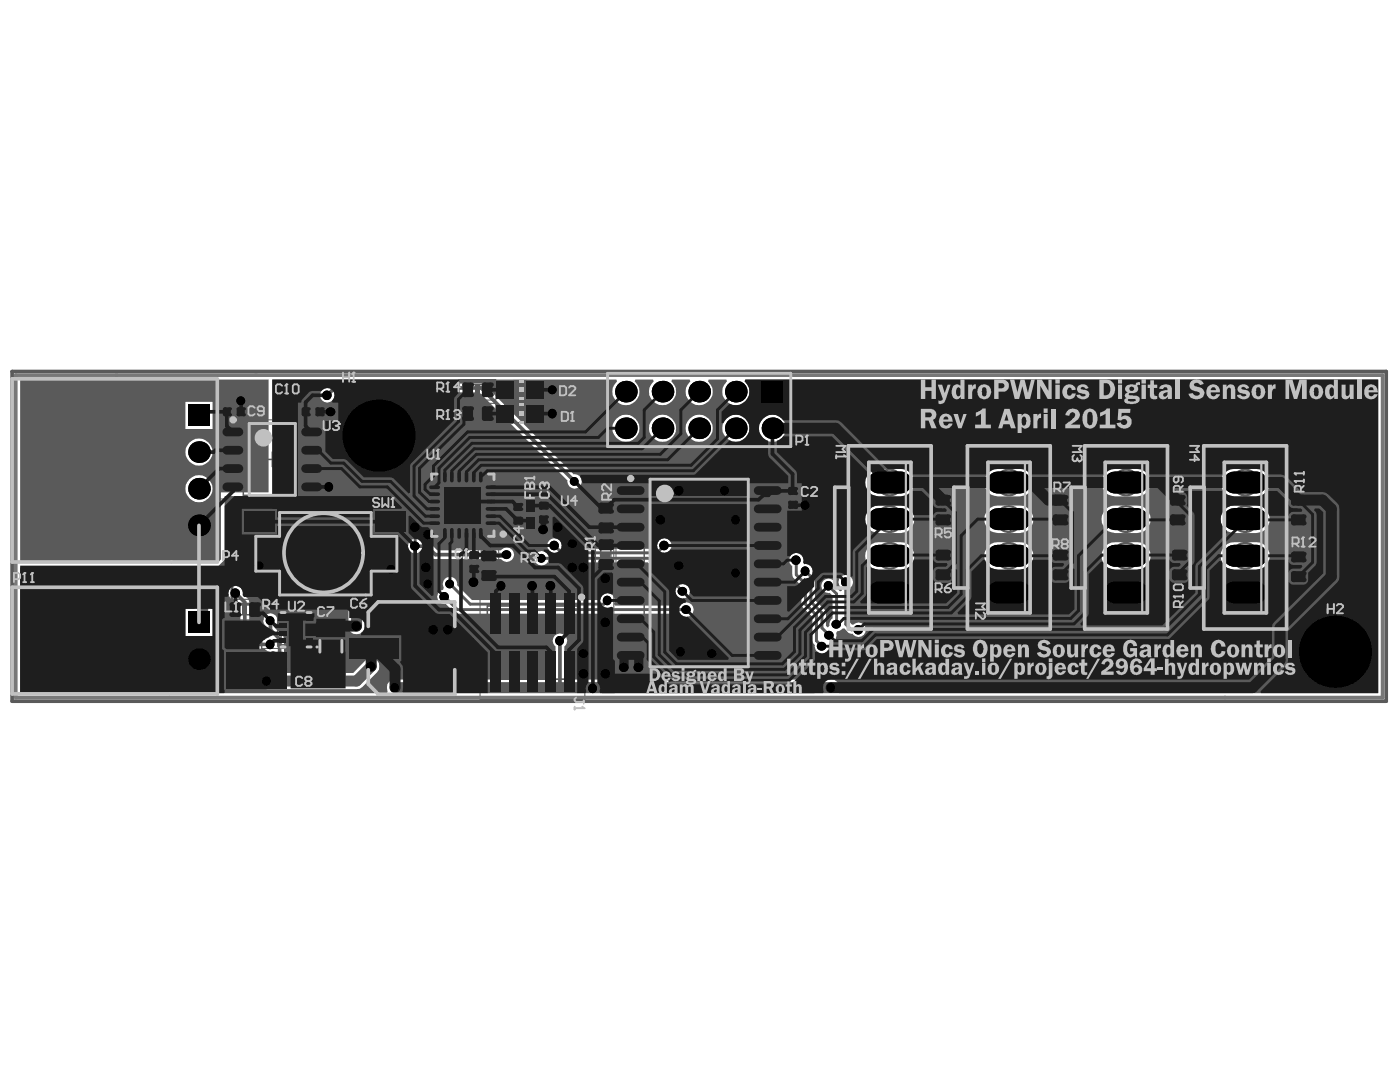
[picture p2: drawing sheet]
<svg xmlns="http://www.w3.org/2000/svg" width="279mm" height="216mm" viewBox="0 0 279 216" stroke-linecap="round" stroke-linejoin="round" font-family="sans-serif">
<g fill="none" stroke="#5a5a5a" stroke-width=".44">
<path d="M45.9 82.8h1.5M45.9 81.5h1.5M61.7 82.8h1.4M61.7 81.5h1.4M157.5 98.6v1.5M158.8 98.6v1.5M176.1 94.4l3.3 3.3M199.9 94.4l3.3 3.3M223.3 94.4l3.3 3.3M247 94.4l3.3 3.3M93.9 111.4v1.5M95.2 111.4v1.5"/>
<path d="M102.7 101.8v1.4M104 101.8v1.4M107.8 101.5v1.5M109.1 101.5v1.5M176.8 101.4l1.1 4.4M178.7 116l-2.2 4.4M179.4 109.4l-3.7 3M200.6 101.4l1.1 4.4M202.4 116l-2.2 4.4M203.2 109.4l-3.7 3M224 101.4l1.1 4.4M225.8 116l-2.2 4.4"/>
<path d="M226.6 109.4l-3.7 3M247.8 101.4l1.1 4.4M249.6 116l-2.2 4.4M250.3 109.4l-3.6 3"/>
<circle cx="177.6" cy="96.3" r="2.56"/>
<circle cx="201.3" cy="96.3" r="2.56"/>
<circle cx="224.7" cy="96.3" r="2.56"/>
<circle cx="248.5" cy="96.3" r="2.56"/>
<circle cx="177.6" cy="118.2" r="2.56"/>
<circle cx="177.6" cy="110.9" r="2.56"/>
<circle cx="177.6" cy="103.6" r="2.56"/>
<circle cx="201.3" cy="118.2" r="2.56"/>
<circle cx="201.3" cy="110.9" r="2.56"/>
<circle cx="201.3" cy="103.6" r="2.56"/>
<circle cx="224.7" cy="118.2" r="2.56"/>
<circle cx="224.7" cy="110.9" r="2.56"/>
<circle cx="224.7" cy="103.6" r="2.56"/>
<circle cx="248.5" cy="118.2" r="2.56"/>
<circle cx="248.5" cy="110.9" r="2.56"/>
<circle cx="248.5" cy="103.6" r="2.56"/>
</g>
<g fill="none" stroke="#5a5a5a" stroke-width=".29">
<path d="M94 76.8h2.6M94 78.8h2.6M102.3 79.6h2.7M102.4 76h2.6M48.6 84.5h11.5v14.3h-11.5zM52.9 91.7h2.9M54.3 90.2v2.9M86.6 95h11.5v11.6h-11.5zM92.4 99.3v3M94 83.6h2.6M94 81.5h2.6M102.3 84.4h2.7"/>
<path d="M102.4 80.7h2.6M104.3 99.1h3.2v7.1h-3.2zM128.6 95.6h21.9v37.4h-21.9zM90.9 100.8h2.9M96.5 111.6v2.6M98.5 111.6v2.6M105.1 102.6h1.6M105.1 101.1h1.6v3.1h-1.6zM105.9 101.8v1.6M119.9 102.1v2.6M119.9 109.4v2.6M121.9 102.1v2.6"/>
<path d="M121.9 109.4v2.6M138.1 114.3h2.9M139.5 112.9v2.9M187.1 100.5v2.6M187.1 111.5v2.5M189.2 100.5v2.6M189.2 111.5v2.5M210.5 100.5v2.6M210.5 111.5v2.5M212.6 100.5v2.6M212.6 111.5v2.5M233.9 100.5v2.6"/>
<path d="M234.3 111.5v2.5M236 100.5v2.6M236.4 111.5v2.5M258.1 100.5v2.6M258.1 111.8v2.6M260.1 100.5v2.6M260.1 111.8v2.6M44.8 123.9h7.4v12.3h-7.4zM45.5 126.3h6v7.5h-6zM47 130h2.9M47.5 122.7h2.7M47.5 120.6h2.7"/>
<path d="M48.5 128.6v2.9M56.1 122.7h6v6h-6zM56.9 130.3h2.1M56.9 134.1h2.2M57.6 125.7h3M59.1 124.2v2.9M63.6 124.1h4.9v9.7h-4.9zM64.6 129h2.9M66 127.5v2.9M97.3 120.9h5.8v2.4h6.3v-2.4h5.9v11.7h-1.7v2.9h-14.7v-2.9h-1.6z"/>
<circle cx="51.2" cy="87.1" r="1.46"/>
<circle cx="131.2" cy="98.2" r="1.46"/>
<circle cx="95.5" cy="104" r="1.46"/>
<circle cx="59.8" cy="126.4" r="1.17"/>
</g>
<g fill="none" stroke="#5a5a5a" stroke-width=".2">
<path d="M91.6 75.7h7.3v4.1h-7.3zM43.7 83.8h21.3v15.8h-21.3zM43.9 80.7h5.5v2.9h-5.5zM59.6 80.7h5.6v2.9h-5.6zM85 93.4h14.8v14.8h-14.8zM91.6 80.5h7.3v4.1h-7.3zM101.9 99.8h2.8v5.5h-2.8zM107.1 99.5h2.8v5.5h-2.8zM118.8 99.7h4.1v14.6h-4.1zM122.5 94.9h34.1v38.9h-34.1zM156.8 96.6h2.8v5.5h-2.8zM186.1 98.1h4.1v7.3h-4.1z"/>
<path d="M209.5 98.1h4.1v7.3h-4.1zM232.9 98.1h4.1v7.3h-4.1zM257.1 98.1h4.1v7.3h-4.1zM45.2 119.6h7.3v4.1h-7.3zM93.2 109.4h2.8v5.5h-2.8zM95.4 109.2h4.1v7.3h-4.1zM95.8 116.9h20.9v22.7h-20.9zM118.8 107h4.1M186.1 109.1h4.1v7.3h-4.1zM209.5 109.1h4.1v7.3h-4.1zM233.3 109.1h4.1v7.3h-4.1zM257.1 109.4h4.1v7.3h-4.1z"/>
<path d="M52.3 129.4h11.4v5.7h-11.4zM55.4 122.4h7.4v6.6h-7.4zM63.2 123.2h5.7v11.5h-5.7zM97.3 120.9h5.8v2.4h6.3v-2.4h5.9v11.7h-1.7v2.9h-14.7v-2.9h-1.6zM104.8 128.2h2.9M106.3 126.8v2.9"/>
</g>
<path d="M46.3 100.4h36.6v20.1h-36.6zM61.9 110.5h5.4M64.6 107.8v5.4" fill="none" stroke="#5a5a5a" stroke-width=".58"/>
<path d="M2.4 74.1h274.3v65.8h-274.3z" fill="none" stroke="#5a5a5a" stroke-width=".73"/>
<g fill="#5a5a5a">
<path d="M54.8 130.2h2.2v4.2h-2.2z" fill-rule="evenodd"/>
<path d="M93 76.6h1v2.4h-1z" fill-rule="evenodd"/>
<path d="M96.3 114.2h2.4v1h-2.4z" fill-rule="evenodd"/>
<path d="M96.6 76.6h1v2.4h-1z" fill-rule="evenodd"/>
<path d="M102.5 103.3h1.7v.8h-1.7z" fill-rule="evenodd"/>
<path d="M102.5 101h1.7v.8h-1.7z" fill-rule="evenodd"/>
<path d="M107.6 100.7h1.7v.8h-1.7z" fill-rule="evenodd"/>
<path d="M107.6 103.1h1.7v.8h-1.7z" fill-rule="evenodd"/>
<path d="M119.7 112h2.4v.9h-2.4z" fill-rule="evenodd"/>
<path d="M119.7 108.4h2.4v1h-2.4z" fill-rule="evenodd"/>
<path d="M119.7 101.1h2.4v1h-2.4z" fill-rule="evenodd"/>
<path d="M45 81.3h.9v1.7h-.9z" fill-rule="evenodd"/>
<path d="M50.2 120.5h1v2.3h-1z" fill-rule="evenodd"/>
<path d="M47.5 81.3h.8v1.7h-.8z" fill-rule="evenodd"/>
<path d="M60.8 81.3h.9v1.7h-.9z" fill-rule="evenodd"/>
<path d="M63.2 81.3h.8v1.7h-.8z" fill-rule="evenodd"/>
<path d="M93 81.4h1v2.3h-1z" fill-rule="evenodd"/>
<path d="M96.3 110.6h2.4v1h-2.4z" fill-rule="evenodd"/>
<path d="M96.6 81.4h1v2.3h-1z" fill-rule="evenodd"/>
<path d="M100.7 80.6h1.7v3.9h-1.7z" fill-rule="evenodd"/>
<path d="M100.7 75.8h1.7v4h-1.7z" fill-rule="evenodd"/>
<path d="M119.7 104.7h2.4v.9h-2.4z" fill-rule="evenodd"/>
<path d="M58.9 130.2h2.2v4.2h-2.2z" fill-rule="evenodd"/>
<path d="M93.7 112.9h1.7v.8h-1.7z" fill-rule="evenodd"/>
<path d="M157.3 100.2h1.8v.8h-1.8z" fill-rule="evenodd"/>
<path d="M157.3 97.7h1.8v.9h-1.8z" fill-rule="evenodd"/>
<path d="M187 114h2.3v1.1h-2.3z" fill-rule="evenodd"/>
<path d="M187 99.5h2.3v1h-2.3z" fill-rule="evenodd"/>
<path d="M187 103.1h2.3v1h-2.3z" fill-rule="evenodd"/>
<path d="M210.4 114h2.3v1.1h-2.3z" fill-rule="evenodd"/>
<path d="M210.4 99.5h2.3v1h-2.3z" fill-rule="evenodd"/>
<path d="M210.4 103.1h2.3v1h-2.3z" fill-rule="evenodd"/>
<path d="M234.2 114h2.3v1.1h-2.3z" fill-rule="evenodd"/>
<path d="M233.8 99.5h2.3v1h-2.3z" fill-rule="evenodd"/>
<path d="M233.8 103.1h2.3v1h-2.3z" fill-rule="evenodd"/>
<path d="M257.9 114.4h2.4v1h-2.4z" fill-rule="evenodd"/>
<path d="M257.9 99.5h2.4v1h-2.4z" fill-rule="evenodd"/>
<path d="M257.9 103.1h2.4v1h-2.4z" fill-rule="evenodd"/>
<path d="M46.6 120.5h.9v2.3h-.9z" fill-rule="evenodd"/>
<path d="M93.7 110.5h1.7v.9h-1.7z" fill-rule="evenodd"/>
<path d="M105 80.6h1.8v3.9h-1.8z" fill-rule="evenodd"/>
<path d="M105 75.8h1.8v4h-1.8z" fill-rule="evenodd"/>
<path d="M187 110.5h2.3v1h-2.3z" fill-rule="evenodd"/>
<path d="M210.4 110.5h2.3v1h-2.3z" fill-rule="evenodd"/>
<path d="M234.2 110.5h2.3v1h-2.3z" fill-rule="evenodd"/>
<path d="M257.9 110.8h2.4v1h-2.4z" fill-rule="evenodd"/>
<path d="M48.4 120.8h.9v1.7h-.9z" fill-rule="evenodd"/>
<path d="M57.7 131.1h.6v2.3h-.6z" fill-rule="evenodd"/>
<path d="M96.6 112.4h1.8v.9h-1.8z" fill-rule="evenodd"/>
<path d="M94.9 76.9h.8v1.8h-.8z" fill-rule="evenodd"/>
<path d="M120 102.9h1.8v.9h-1.8z" fill-rule="evenodd"/>
<path d="M258.2 112.7h1.8v.9h-1.8z" fill-rule="evenodd"/>
<path d="M258.2 101.3h1.8v1h-1.8z" fill-rule="evenodd"/>
<path d="M94.9 81.7h.8v1.7h-.8z" fill-rule="evenodd"/>
<path d="M120 110.2h1.8v.9h-1.8z" fill-rule="evenodd"/>
<path d="M187.3 112.3h1.7v.9h-1.7z" fill-rule="evenodd"/>
<path d="M187.3 101.3h1.7v1h-1.7z" fill-rule="evenodd"/>
<path d="M210.7 112.3h1.7v.9h-1.7z" fill-rule="evenodd"/>
<path d="M210.7 101.3h1.7v1h-1.7z" fill-rule="evenodd"/>
<path d="M234.5 112.3h1.7v.9h-1.7z" fill-rule="evenodd"/>
<path d="M234.1 101.3h1.8v1h-1.8z" fill-rule="evenodd"/>
</g>
<path d="M3.1 74.9h272.8v64.3h-272.8z" fill="none" stroke="#787878" stroke-width=".73"/>
<g fill="#5a5a5a">
<path d="M4 75.7h49.6v22.5h-9.5v13.4l-.5 .5h-39.6zM37 80.2v5.4h5.4v-5.4zM37 90.2a2.7 2.7 0 0 0 5.4 0 2.7 2.7 0 0 0-5.4 0zM37 97.5a2.7 2.7 0 0 0 5.4 0 2.7 2.7 0 0 0-5.4 0z"/>
<path d="M4 113.2h38.1l.1 .4-3.3 3.4-.1 4.5h-1.8v5.4h5.4v-5.4h-.3v-3.2l6.3-6.4h18.1l3 3.1v9.9a1.61 1.61 0 0 0 1.7 1.6 1.61 1.61 0 0 0 1.6-1.6l-.1-11.2-4.4-4.6-.5-.3-20-.1-.7 .1-.5 .3-1.4 1.5-.4-.1v-11.5h9.5v-23.3h68.7l.2 .4a2.7 2.7 0 0 0-.2 3.9 2.7 2.7 0 0 0 3.9 0 2.7 2.7 0 0 0-.2-3.9l.1-.4h3.5l.2 .4a2.7 2.7 0 0 0-.2 3.9 2.7 2.7 0 0 0 3.9 0 2.7 2.7 0 0 0-.2-3.9l.1-.4h3.5l.2 .4a2.7 2.7 0 0 0-.2 3.9 2.7 2.7 0 0 0 3.9 0 2.7 2.7 0 0 0-.2-3.9l.1-.4h3.5l.2 .4a2.7 2.7 0 0 0-.2 3.9 2.7 2.7 0 0 0 3.9 0 2.7 2.7 0 0 0-.2-3.9l.2-.4h126.2v62.6h-107.5l-.2-.4a1.57 1.57 0 0 0-1.4-2.3h-53.3v-6.6a1.43 1.43 0 0 0 .2-2.1 1.43 1.43 0 0 0-2.1 0 1.43 1.43 0 0 0 .2 2.1v6.6h-32.1a1.57 1.57 0 0 0-1.4 2.3l-.2 .4h-73.2zM64.3 77.9a1.43 1.43 0 0 0 .5 2.3 1.43 1.43 0 0 0 1.9-1.5l.4-.4h28.6l17.6 17.6a1.42 1.42 0 0 0 1.3 1.6 1.42 1.42 0 0 0 1.5-1.5 1.42 1.42 0 0 0-1.6-1.3l-17.8-17.9-.3-.2-29.6-.1-.7 .3-.6 .7-.8 .1zM151.5 85.4a2.7 2.7 0 0 0 5.4 0 2.7 2.7 0 0 0-5.4 0zM144.2 85.4a2.69 2.69 0 0 0 5.3 0 2.69 2.69 0 0 0-5.3 0zM136.8 85.4a2.7 2.7 0 0 0 5.4 0 2.7 2.7 0 0 0-5.4 0zM129.5 85.4a2.7 2.7 0 0 0 5.4 0 2.7 2.7 0 0 0-5.4 0zM122.2 85.4a2.7 2.7 0 0 0 5.4 0 2.7 2.7 0 0 0-5.4 0zM244.4 94.4a2.73 2.73 0 0 0-.6 3 2.73 2.73 0 0 0 2.5 1.7h4.4a2.74 2.74 0 0 0 2.7-2.8 2.74 2.74 0 0 0-2.7-2.7h-5.1l-.7 .3zM220.6 94.4a2.73 2.73 0 0 0-.6 3 2.73 2.73 0 0 0 2.5 1.7h4.4a2.74 2.74 0 0 0 2.7-2.8 2.74 2.74 0 0 0-2.7-2.7h-5.1l-.6 .3zM197.2 94.4a2.73 2.73 0 0 0-.6 3 2.73 2.73 0 0 0 2.5 1.7h4.4a2.74 2.74 0 0 0 2.7-2.8 2.74 2.74 0 0 0-2.7-2.7h-5.1l-.7 .3zM173.5 94.4a2.73 2.73 0 0 0-.6 3 2.73 2.73 0 0 0 2.5 1.7h4.4a2.74 2.74 0 0 0 2.7-2.8 2.74 2.74 0 0 0-2.7-2.7h-5.2l-.6 .3zM244.4 101.7a2.73 2.73 0 0 0-.6 3 2.73 2.73 0 0 0 2.5 1.7h4.4a2.74 2.74 0 0 0 2.7-2.8 2.74 2.74 0 0 0-2.7-2.7l-5.1 .1-.7 .2zM220.6 101.7a2.73 2.73 0 0 0-.6 3 2.73 2.73 0 0 0 2.5 1.7h4.4a2.74 2.74 0 0 0 2.7-2.8 2.74 2.74 0 0 0-2.7-2.7l-5.1 .1-.6 .2zM197.2 101.7a2.73 2.73 0 0 0-.6 3 2.73 2.73 0 0 0 2.5 1.7h4.4a2.74 2.74 0 0 0 2.7-2.8 2.74 2.74 0 0 0-2.7-2.7l-5.1 .1-.7 .2zM173.5 101.7a2.73 2.73 0 0 0-.6 3 2.73 2.73 0 0 0 2.5 1.7h4.4a2.74 2.74 0 0 0 2.7-2.8 2.74 2.74 0 0 0-2.7-2.7l-5.2 .1-.6 .2zM107.1 110.4a1.43 1.43 0 0 0 .1 2.1 1.43 1.43 0 0 0 2.1-.3h20l5.6 5.6a1.42 1.42 0 0 0 1.3 1.6 1.42 1.42 0 0 0 1.5-1.5 1.42 1.42 0 0 0-1.7-1.3l-5.1-5.1a.8 .8 0 0 1 .8-.6l.7-.7a1.42 1.42 0 0 0 1.6-1.3 1.42 1.42 0 0 0-1.5-1.5 1.42 1.42 0 0 0-1.3 1.7l-.4 .4h-18.3l-.5-.4a1.44 1.44 0 0 0-1.1-1.7 1.44 1.44 0 0 0-1.7 1.1 1.44 1.44 0 0 0 1 1.7v.4h-.9a1.41 1.41 0 0 0-2.2-.2zM81.8 108a1.43 1.43 0 0 0 .1 2.1 1.43 1.43 0 0 0 2.1-.2h.8l1.4 1.4 .7 .3h13.1a1.43 1.43 0 0 0 2.1 .1 1.43 1.43 0 0 0 0-2.1 1.43 1.43 0 0 0-2.1 .2h-12.8l-1.7-1.7-1.5-.1a1.32 1.32 0 0 0-2.2 0zM244.4 109a2.73 2.73 0 0 0-.6 3 2.73 2.73 0 0 0 2.5 1.7h4.4a2.74 2.74 0 0 0 2.7-2.8 2.74 2.74 0 0 0-2.7-2.7l-5.1 .1-.7 .3zM220.6 109a2.73 2.73 0 0 0-.6 3 2.73 2.73 0 0 0 2.5 1.7h4.4a2.74 2.74 0 0 0 2.7-2.8 2.74 2.74 0 0 0-2.7-2.7l-5.1 .1-.6 .3zM197.2 109a2.73 2.73 0 0 0-.6 3 2.73 2.73 0 0 0 2.5 1.7h4.4a2.74 2.74 0 0 0 2.7-2.8 2.74 2.74 0 0 0-2.7-2.7l-5.1 .1-.7 .3zM173.5 109a2.73 2.73 0 0 0-.6 3 2.73 2.73 0 0 0 2.5 1.7h4.4a2.74 2.74 0 0 0 2.7-2.8 2.74 2.74 0 0 0-2.7-2.7l-5.2 .1-.6 .3zM88.8 115.5a1.38 1.38 0 0 0-.2 1.8l-.2 .4a1.41 1.41 0 0 0-1.1 1.6 1.41 1.41 0 0 0 1.6 1.2l1.8 1.7 .6 .2h44.5a1.44 1.44 0 0 0 2.2 .3 1.44 1.44 0 0 0 0-2.1 1.44 1.44 0 0 0-2.2 .2h-13.1l-.2-.3a1.44 1.44 0 0 0-.9-2.1 1.44 1.44 0 0 0-1.8 1.3h-25.6l-3-3a1.41 1.41 0 0 0-.7-1.5 1.41 1.41 0 0 0-1.7 .3zM157.9 110.8a1.39 1.39 0 0 0 .2 2.1l.1 2.1 1.7 1.9 .1 3.9 2.1 2.3v4.8l.3 .5 .2 .3a1.43 1.43 0 0 0 1.5 1.7 1.43 1.43 0 0 0 1.3-1.8l.2-.5a1.35 1.35 0 0 0 1.3-1.7l.2-.4 .4-.1 .6-.5h.4l.8 .8 .9 .3a1.44 1.44 0 0 0 2.1 .3 1.44 1.44 0 0 0 .1-2.1 1.44 1.44 0 0 0-2.1-.1h-.3l-.4-.4v-6.9a1.44 1.44 0 0 0 .3-2.1 1.44 1.44 0 0 0-2.2 0 1.44 1.44 0 0 0 .3 2.1v.6l-.4 .1-.9-.9a1.42 1.42 0 0 0-1.3-1.6 1.42 1.42 0 0 0-1.5 1.5 1.42 1.42 0 0 0 1.7 1.3l.6 .6v4.5a1.28 1.28 0 0 0-.6 1.4l-.3 .4-.5-.3v-3l-2.2-2.2v-4.6l-.2-.6-.3-.3a1.45 1.45 0 0 0-1.6-1.7l-.2-.3a1.45 1.45 0 0 0-.6-1.7 1.45 1.45 0 0 0-1.8 .3zM46 117.3a1.41 1.41 0 0 0-.3 1.7 1.41 1.41 0 0 0 1.5 .7l.8 .8v7l.2 .6 1.4 1.3 3.3 .1a1.34 1.34 0 0 0 1.7 .4l.3 .1v3l-1.3 1.3a1.63 1.63 0 0 0-2 1.4 1.63 1.63 0 0 0 1.6 1.8l18.6-.1 3.5-3.3a1.65 1.65 0 0 0 0-2.3 1.65 1.65 0 0 0-2.4 0l-2.4 2.5h-13.9l-.1-.4 .2-.6v-5.8l-.2-.7-1.7-1.5 .1-.4a1.44 1.44 0 0 0 .2-2.1 1.44 1.44 0 0 0-2.1 0 1.44 1.44 0 0 0 .1 2.1 1.59 1.59 0 0 0 .7 1.9l-.1 .4-.8 .5h-2.6l-.6-.6v-6.9l-.2-.7-1.1-1a1.4 1.4 0 0 0-.8-1.5 1.4 1.4 0 0 0-1.6 .3z"/>
</g>
<path d="M65.1 79.1l1.7-1.7h29.2l18.7 18.7M47 118.4l1.9 1.8v7.3l1 1.1h4.1M82.9 109h2.3l1.7 1.7h14.2M54 123.8v1.9l1.8 1.8v5.8l-2.6 2.6M111.7 127.9v9.3" fill="none" stroke="#5a5a5a" stroke-width=".73"/>
<path d="M88.7 119.1l2.6 2.5h45.7M89.8 116.5l4 4h26.7l.8-.7M108.1 111.4h21.6l6.5 6.6M110.6 108.8l1.5 1.5h19l1.5-1.5M158.9 111.8v2.9l1.8 1.8v4l2.2 2.2v5.2l1.1 1.1M160.7 114l1.1 1.1v5l2.2 2.2v3l1.5 1.5M165.4 116.9l1.6 1.6v6.1M168.8 116.2v8.4l1.1 1.1h1.4" fill="none" stroke="#5a5a5a" stroke-width=".58"/>
<path d="M40.4 124.2v-6.6l7.4-7.3h19.3l4.1 4v10.6M74.1 133l-2.9 2.9h-18M78.8 137.2h87.1" fill="none" stroke="#5a5a5a" stroke-width="2.2"/>
<g fill="#000">
<circle cx="48" cy="80" r=".88"/>
<circle cx="65.2" cy="78.9" r=".95"/>
<circle cx="110.2" cy="77.8" r=".88"/>
<circle cx="124.9" cy="78.1" r="2.16"/>
<circle cx="132.2" cy="78.1" r="2.16"/>
<circle cx="139.5" cy="78.1" r="2.16"/>
<circle cx="146.8" cy="78.1" r="2.16"/>
<circle cx="39.7" cy="90.2" r="2.16"/>
<circle cx="39.7" cy="97.5" r="2.16"/>
<circle cx="65.6" cy="97.2" r=".91"/>
<circle cx="66" cy="82.1" r=".92"/>
<circle cx="75.5" cy="86.9" r="7.2"/>
<circle cx="90.7" cy="99.2" r=".69"/>
<circle cx="93.9" cy="99.2" r=".69"/>
<circle cx="110.2" cy="82.6" r=".91"/>
<circle cx="114.6" cy="96.1" r=".88"/>
<circle cx="124.9" cy="85.5" r="2.16"/>
<circle cx="132.2" cy="85.5" r="2.16"/>
<circle cx="135.4" cy="97.9" r=".95"/>
<circle cx="139.5" cy="85.5" r="2.16"/>
<circle cx="144.6" cy="97.9" r=".91"/>
<circle cx="146.8" cy="85.5" r="2.16"/>
<circle cx="154.2" cy="85.5" r="2.16"/>
<circle cx="39.7" cy="104.8" r="2.16"/>
<circle cx="47" cy="118.4" r=".95"/>
<circle cx="51.7" cy="112.9" r=".88"/>
<circle cx="78" cy="113.6" r=".88"/>
<circle cx="82.8" cy="105.2" r=".95"/>
<circle cx="82.8" cy="108.9" r=".94"/>
<circle cx="85" cy="113.2" r=".95"/>
<circle cx="85.3" cy="106.7" r=".91"/>
<circle cx="85.3" cy="116.5" r=".88"/>
<circle cx="88.6" cy="119.1" r=".95"/>
<circle cx="89.7" cy="116.5" r=".88"/>
<circle cx="90.7" cy="102.4" r=".69"/>
<circle cx="93.9" cy="102.4" r=".69"/>
<circle cx="94.5" cy="116.2" r=".95"/>
<circle cx="99.9" cy="116.9" r=".91"/>
<circle cx="101.1" cy="110.7" r=".92"/>
<circle cx="106.2" cy="116.9" r=".95"/>
<circle cx="108" cy="111.4" r=".88"/>
<circle cx="108.4" cy="105.7" r=".94"/>
<circle cx="109.8" cy="116.9" r=".95"/>
<circle cx="110.6" cy="108.8" r=".95"/>
<circle cx="111.3" cy="105.2" r=".95"/>
<circle cx="114.2" cy="113.2" r=".95"/>
<circle cx="114.3" cy="108.5" r=".92"/>
<circle cx="116.4" cy="113.2" r=".95"/>
<circle cx="120.8" cy="115.4" r=".95"/>
<circle cx="121.1" cy="119.8" r=".91"/>
<circle cx="131.8" cy="103.7" r=".95"/>
<circle cx="132.5" cy="108.8" r=".95"/>
<circle cx="135.5" cy="112.8" r=".92"/>
<circle cx="136.2" cy="118" r=".92"/>
<circle cx="146.7" cy="103.8" r=".91"/>
<circle cx="146.8" cy="114.3" r=".88"/>
<circle cx="158.8" cy="111.8" r=".95"/>
<circle cx="160.6" cy="114" r=".91"/>
<circle cx="160.6" cy="100.8" r=".91"/>
<circle cx="165.3" cy="116.9" r=".93"/>
<circle cx="168.7" cy="116.2" r=".91"/>
<circle cx="39.7" cy="131.5" r="2.16"/>
<circle cx="53.1" cy="135.9" r=".91"/>
<circle cx="53.9" cy="128.6" r=".91"/>
<circle cx="53.9" cy="123.8" r=".88"/>
<circle cx="59" cy="126.8" r=".73"/>
<circle cx="59" cy="124.5" r=".73"/>
<circle cx="71.1" cy="124.9" r=".95"/>
<circle cx="74" cy="133" r=".95"/>
<circle cx="78.7" cy="137.2" r=".91"/>
<circle cx="86.4" cy="125.7" r=".95"/>
<circle cx="89.4" cy="125.7" r=".95"/>
<circle cx="111.6" cy="127.9" r=".91"/>
<circle cx="116.4" cy="134.4" r=".95"/>
<circle cx="116.5" cy="130.4" r=".92"/>
<circle cx="118.2" cy="137.4" r=".91"/>
<circle cx="120.8" cy="124.2" r=".95"/>
<circle cx="120.8" cy="134.4" r=".95"/>
<circle cx="124.5" cy="133.1" r=".94"/>
<circle cx="127.4" cy="133.1" r=".94"/>
<circle cx="135.8" cy="130.1" r=".91"/>
<circle cx="136.9" cy="121.6" r=".92"/>
<circle cx="142.1" cy="130.4" r=".92"/>
<circle cx="164" cy="128.9" r=".92"/>
<circle cx="165.5" cy="126.7" r=".92"/>
<circle cx="165.8" cy="137.2" r=".91"/>
<circle cx="166.9" cy="124.5" r=".92"/>
<circle cx="171.3" cy="125.7" r=".95"/>
<circle cx="266.4" cy="130" r="7.2"/>
</g>
<g fill="none" stroke="#000" stroke-width="4.4">
<path d="M175.4 96.3h4.4M199.1 96.3h4.4M222.5 96.3h4.4M246.3 96.3h4.4M175.4 118.2h4.4M175.4 110.9h4.4M175.4 103.6h4.4M199.1 118.2h4.4M199.1 110.9h4.4M199.1 103.6h4.4M222.5 118.2h4.4M222.5 110.9h4.4"/>
<path d="M222.5 103.6h4.4M246.3 118.2h4.4M246.3 110.9h4.4M246.3 103.6h4.4"/>
</g>
<g fill="#000">
<path d="M37.5 80.7h4.4v4.4h-4.4z" fill-rule="evenodd"/>
<path d="M152 76h4.4v4.3h-4.4z" fill-rule="evenodd"/>
<path d="M37.5 122h4.4v4.4h-4.4z" fill-rule="evenodd"/>
</g>
<g fill="#1e1e1e">
<path d="M119.2 115.6l1.3-1.3 1.5-.1 .3 .3v3.9l-.3 .2a1.45 1.45 0 0 0-2.2 1.2 1.45 1.45 0 0 0 2.2 1.3l.3 .1v10.3l.4 .4v6.4h-2.9l-.2-.4a1.33 1.33 0 0 0-.4-1.6z"/>
<path d="M44.8 123.8h7.1l.6 .8 .9 .6a3.4 3.4 0 0 0 3.2 .8l.4 .3-.4 .5h-2.1l-1.6 .6-1.1 1.2v.9h-6.6l-.4-.3z"/>
<path d="M45.2 130h12.1v7.4h-12.1z"/>
<path d="M60.9 124.4h2.1l.1-.9h5.9l-.1 3.6h-5.9v-.2h-2.1z"/>
<path d="M55.4 122.4h7.3l-.1 1.4h-2.3v3.8h8.6l.1 9.8h-11v-8.4h-.4v-5.1h-2.2z"/>
<path d="M81.5 103l.3-.1 2.4 2.3h1.2l1.3 1.3v.4l-.2 .1v11.8l-.4 .1-2.4-2.4v-6.4a1.44 1.44 0 0 0 .5-1.7 1.44 1.44 0 0 0-1.5-.9l-1.2-1.1z"/>
<path d="M54.3 75.7h37.3v2.6l-.9 1-.1 .4v4.1l-8.7 8.8-.1 5.7-.3 .2-3-3-.5-.2h-5.4l-3.4-3.5-.6-.2h-2.2l-1.5-1.5v-6.1h2.6v-3.7h-1.2v-.3a1.43 1.43 0 0 0 0-2.1 1.43 1.43 0 0 0-2.1 .1l-2.2 .1-1.6 1.5-.3 .7h-.6v21.2h-5.2z"/>
<path d="M193.9 114l2.3-2.3h.4a2.64 2.64 0 0 0 2.5 2h4.4a2.56 2.56 0 0 0 2.6-2h3.6a.95 .95 0 0 0 .8 .7h1.7l.2 .3-.4 .4h-1.5a1 1 0 0 0-.9 .9v1.4a1 1 0 0 0 .9 .9h2.1a1 1 0 0 0 .9-.9v-1.5l.6-.5 .3 .1v8.1l-1.1 1h-22.1l-.1-.4 2.7-2.8z"/>
<path d="M173.2 112.8a3.3 3.3 0 0 0 2.2 .9h4.4a2.66 2.66 0 0 0 2.6-2.1h3.9a.9 .9 0 0 0 .8 .8h1.9l.1 .3-.3 .4h-1.7a1 1 0 0 0-.9 .9v1.4a1 1 0 0 0 .9 .9h2.1a1 1 0 0 0 .9-.9v-1.4l.6-.5 .3 .2v4.6l-2.2 2.1h-17l-.2-.4 1.1-1 .2-.6v-5.2z"/>
<path d="M155 87.9l.5-.1 .8-.7h9.7l7.4 7.3a2.73 2.73 0 0 0-.5 3 2.73 2.73 0 0 0 2.5 1.7h4.4a2.37 2.37 0 0 0 2.1-1.1h2l2.3 2.2a1.02 1.02 0 0 0 .9 1.2h.8a1.03 1.03 0 0 1 1.1 .4l-.2 .3h-1.7a.95 .95 0 0 0-.8 .7h-4a2.71 2.71 0 0 0-2.5-1.9h-4.4a2.71 2.71 0 0 0-2.6 1.8 2.71 2.71 0 0 0 1 3.1v.4l-3.5 3.7-.1 5.1-.4 .1-.4-.3h-.8l-.3-.3-.6-.2h-3.3l-.6 .2-1.1 1.1-.2 .6v.8l-5 5.1-.4-.2v-4.9l1.7-.1 1.7-1.5a1.45 1.45 0 0 0 1.7-1.5 1.45 1.45 0 0 0-1.7-1.4l-.2-.3a1.44 1.44 0 0 0-.7-1.7 1.44 1.44 0 0 0-1.9 .5h-.6v-9.1h2.9v-5.5h-.9v-1.8l-.3-.7-3.8-3.7z"/>
<path d="M110.3 103.2l.3-.1 6.9 6.8v26.4a1.33 1.33 0 0 0-.5 1.6l-.1 .4h-1.7v-8.8l1.2-1.4v-.4v-10.7l-4.4-4.4-.6-.2h-1.8l-.2-.4a1.46 1.46 0 0 0-.9-2v-.3h1a1.45 1.45 0 0 0 2.5-.2 1.45 1.45 0 0 0-1.4-2.1l-.3-.3z"/>
<path d="M129.7 95.2h19.7v3.6h-19.7z"/>
<path d="M120.2 133.3h1.4v1.1h9.5l1.9 1.9 .6 .3h23.9l.6-.3 .8-.8h3.7v2.8h-42.4z"/>
<path d="M217.3 114.6l2.5-2.5h.3a2.69 2.69 0 0 0 2.4 1.6h4.4a2.66 2.66 0 0 0 2.7-2.1h3.8a.9 .9 0 0 0 .9 .8h1.2l.1 .3-.3 .4h-1a1 1 0 0 0-.9 .9v1.4a1 1 0 0 0 .9 .9h2.1a1 1 0 0 0 .9-.9v-1.4l-.1-.5 1-1 .2-.6v-9l-.2-.6-1.4-1.4a2.85 2.85 0 0 0 .1-2.1l-.2-.3-.3-.2v-.3h7.8a2.37 2.37 0 0 0 2.1 1.1h4.4a2.37 2.37 0 0 0 2.1-1.1h2.1l2.2 2.2a1.02 1.02 0 0 0 1 1.2l1.5 .1 .3 .3-.1 .3h-1.7a.88 .88 0 0 0-.9 .8h-3.9a2.8 2.8 0 0 0-2.6-2h-4.4a2.7 2.7 0 0 0-2.6 1.9 2.7 2.7 0 0 0 1.1 3.1l.1 .4-6.3 6.4v5.6l-6.6 6.5h-16.3l-.1-.4 1.5-1.4 .2-.6z"/>
<path d="M162.6 130.1l.4-.1a1.39 1.39 0 0 0 2.2-.2h7.2l.6-.3 2-2h58.3l7.9-7.8 .2-.6v-5.3l2-1.9 .4 .1a2.73 2.73 0 0 0 2.5 1.7h4.4a2.56 2.56 0 0 0 2.6-2h3.8a.96 .96 0 0 0 1 1h1.7l.1 .4-.4 .4h-1.4a1 1 0 0 0-1 .9v1.3a1 1 0 0 0 1 1h2a1 1 0 0 0 1-1v-1.4l1.4-1.5 .3-.6v-9.6l-.5-.8 .1-.3h.9l.8 .7v12.2l-9.8 9.7-.4 .5-.1 6.5-4.5 4.5h-83.4a1.57 1.57 0 0 0-1.5 2.3l-.1 .4h-4.7l-.9-2.5 3.7-3.8 .2-.6z"/>
<path d="M115.8 94.7h22.9l6.9-6.8a2.71 2.71 0 0 0 3.7-1.2 2.71 2.71 0 0 0-1.3-3.7 2.71 2.71 0 0 0-3.6 1.4h-.4v-2.2l1.6-1.6a2.71 2.71 0 0 0 3.5-.9 2.71 2.71 0 0 0-.5-3.6l.2-.4h126.2v62.6h-23.4v-.4l5.4-5.5 .1-6.4 9.8-9.8 .3-.5v-14.8a5.6 5.6 0 0 0-3.3-2.7h-4.1l-3-3.1-1.2-.4h-2.8a2.37 2.37 0 0 0-2.1-1.1h-4.4a2.37 2.37 0 0 0-2.1 1.1h-15.2a2.37 2.37 0 0 0-2.1-1.1h-4.4a2.37 2.37 0 0 0-2.1 1.1h-14.8a2.37 2.37 0 0 0-2.1-1.1h-4.4a2.37 2.37 0 0 0-2.1 1.1h-15.1a2.37 2.37 0 0 0-2.1-1.1h-2.7l-9.2-9.3-.6-.4-11-.1a2.66 2.66 0 0 0-4.3 .1 2.66 2.66 0 0 0 1.3 4l.1 3 .1 .3 3.8 3.8v1.4h-40.9l-.6-1.3z"/>
<path d="M129.7 100.6h19.7v7.4h-15.6a1.44 1.44 0 0 0-2.2-.2 1.44 1.44 0 0 0 0 2.1 1.44 1.44 0 0 0 2.2-.2h15.6v9.3h-11l-.8-.8a1.42 1.42 0 0 0-1.3-1.7 1.42 1.42 0 0 0-1.5 1.5 1.42 1.42 0 0 0 1.7 1.4l.4 .4-.1 .5a1.4 1.4 0 0 0-1.3 1.5 1.4 1.4 0 0 0 1.7 1.2l8.3 8.3-.2 .4h-10l-1.8-1.9v-11.7l-.3-.6-3.5-3.6z"/>
<path d="M4 112.9h40.8v-11.9l2-2h31.2l2.2 2.2-.1 .3h-5.7v1.7h-19.1v-1.7h-7v5.2h7v-1.7h19.1v1.7h4.9l2.2 2.1a1.32 1.32 0 0 0 .5 1.3v6.8l.2 .6 4.8 4.8 .6 .2h2.1l7.6 7.7v8.1h-16.9l-.1-.4 .1-.7v-3.7v-.6l-.5-.7v-.3h.2v-5.1h-8.1l.1-.6a1.62 1.62 0 0 0 .6-1.8 1.62 1.62 0 0 0-1.5-1.1h-1.5v-1.3l-.4-.4h-15.3l-2.6-2.5h-2.8l-.2-.4a1.44 1.44 0 0 0-1.4-1.8 1.44 1.44 0 0 0-1.4 1.8l-.2 .4h-.6v4.2a.5 .5 0 0 0-.5 .5v5.7l.5 .3-.1 7.8 .1 .1v.6h-40.8zM37 121.5v5.4h5.4v-5.4z"/>
</g>
<g fill="none" stroke="#1e1e1e" stroke-width=".73">
<path d="M48.1 80l-.1 2.2M65.3 78.9h-2.9l-1.4 1.4v4.7l1.2 1.2M97.3 77.8h3.4M106.8 77.8h3.5M40.4 82.2l-.7 .7M43.7 93.5h2.8M45.3 82.2v2.8l1.2 1.2M46.5 97.2v.8M46.5 89.8h-3.5l-.4 .4h-2.9M62.2 89.8h1.3M97.3 82.5h3.4M106.8 82.5h3.5"/>
<path d="M122.6 99.7l-1.7 1.7h-.9M152.3 98.8l-.9 .9M154.2 98l-.8 .8M154.2 85.5v5.1M47 118.4v3.1M51.8 112.9v4.1M78.1 113.6v3.3l-.1 .1M82.9 109v7.9l4.7 4.7h2.5M92.4 100.8l.7-.7h9.2l1 1.1M93.1 106.4v3.1l-1.1 1.1v11.2M94.6 106.4v3.8M94.6 113.5v2.7"/>
<path d="M94.6 110.8h2.7l.2 .1M95.9 106.4v.5l2 1.9h4.5M97.5 114.8l.2 .3M98 101.5h3l2.3 2.4h2.2M98.9 118v4.4M101.1 110.7l-.2 .2M105.9 100.9h3.8M106.3 116.9v5.5M109.9 116.9v5.5M113.6 118v8M115.5 117.4v10.3l-1.9 2v4.4M118.3 109.5v27.9"/>
<path d="M120.9 112.7l-2.6 2.5M51.6 122.4h.9M54 123.8l1.1 1.1h1.3M56.4 127.9h-1.7l-.7 .7M86.5 129.3h3.1M99.3 130.9v3.2M109 129.2l.9 .8v4.1"/>
</g>
<path d="M265.7 101.5v13.6M71.2 124.9h-4.9l-.3 .3M74.7 129.3l-.6 .6v3.1M78.8 133.5v3.7M86.5 125.7v3.6M89.4 125.7v3.6M255.5 125.3v6.4" fill="none" stroke="#1e1e1e" stroke-width="2.2"/>
<g fill="none" stroke="#1e1e1e" stroke-width=".58">
<path d="M93.3 77.8l-1.8 1.9v4.4M139.5 78.1l-3.6 3.7v4.8M63.5 89.8l2.5 2.6h2.6M71.8 97.2h5.5M72.3 96.1h5.7M83.7 93.4v4.8l1.9 1.9h1.1M86.5 93v2l-1.7 1.6v1.1l1.1 .9h.8M87.6 93.4v2.9l-.9 .9M88.8 93.8v1.4M90.2 93.9v1.3M91.6 94v1.2M93.1 94.2v1"/>
<path d="M93.3 82.5l-.7 .8v1.4M96 92.8l-1.4 1.5v.9M97.3 93.9l-1.4 1.3M121.3 85.5l-1.9 1.8M128.6 81.8v5.5l-1.2 1.2M143.2 81.8v5.8M188.2 99.8l2.5 2.5v10.1l-2.4 2.3h-.1M211.6 99.8l2.5 2.5v9.9l-2.5 2.5M235 99.8v.4l2.6 2.7v9l-2.3 2.3v.5M259.1 99.8l2.9 2.8v9.6l-2.9 2.9M84.5 104.4h2.2M84.9 103h1.8"/>
<path d="M85.2 101.5h1.5M88.8 106.4v.9l-1.2 1.2v9.5l1.1 1.1M90.2 106.4v1.7l-.4 .4v8M98 104.4h1.6M98 103h1.8M105.2 109.9h1.4l1.5 1.5M131.6 119.9v10.7l3 3M132.7 118.1v12M136.2 118l1.9 1.8M157.1 111.8l-.7 .7h-3.2M163.3 116.2v1.2M164.8 119h5.2"/>
<path d="M167.7 115.1l1.1 1.1M171 110.2v7.8M174.1 110.9l-2 2v5.5M177.7 110.8l-.1 .1M191.8 106.9v11.7l-2.6 2.6M193.1 113.7v5.4l-3.2 3.2M215.2 110.9v11l-1.5 1.5M216.5 114.2v8.2l-2.1 2.1M224.7 103.6l.2 .1M239.4 113v5.6M258.9 110.9l.2 .2M125.9 127.1h2.3"/>
<path d="M125.9 123.5h1.9M130.5 126.1v5l3.6 3.6M153.2 123.5h4M154.9 127.3v.2M159.6 125.7v4.8M160.7 126.2v4.7M161.8 126.6v4.8M165.5 126.8l1.1 1.1M168.4 123.4l-1.1 1.2h-.3M172.5 124.5l-1.2 1.2M174.3 125.6l-2.3 2.3M174.7 126.7l-2.3 2.3"/>
</g>
<path d="M124.5 131.1v2.1M127.5 131.1v2.1" fill="none" stroke="#1e1e1e" stroke-width="1.8"/>
<path d="M108.5 103.7v2" fill="none" stroke="#1e1e1e" stroke-width="1.1"/>
<circle cx="129.4" cy="131.5" r=".29" fill="#1e1e1e"/>
<g fill="none" stroke="#1e1e1e" stroke-width=".58">
<path d="M124.9 78.1l-8 8.1h-23.6l-6.8 6.8M132.2 78.1l-3.6 3.7M146.8 78.1l-3.6 3.7M62.2 93.5h6l3.6 3.7M68.6 92.4l3.7 3.7M77.3 97.2l7.2 7.2M78 96.1l6.9 6.9M91.5 84.1l-8.9 8.9v6l2.6 2.5M92.6 84.7l-8.9 8.7M119.4 87.3h-25.6l-6.2 6.1M121.3 85.5h3.6M127.4 88.5h-33.2l-5.4 5.3"/>
<path d="M132.2 85.5l-4.1 4.1h-33.5l-4.4 4.3M135.9 86.6l-4.1 4h-36.7l-3.5 3.4M139.5 85.5l-6.3 6.2h-37.7l-2.4 2.5M143.2 87.6l-5.3 5.2h-41.9M146.8 85.5l-8.4 8.4h-41.1M99.6 104.4l5.6 5.5M99.8 103l5.8 5.8h5M121.3 119.8h4.6M127.1 112.5l5.6 5.6M127.8 116.2l3.8 3.7M132.6 108.8h20.6M138.1 119.8h15.1"/>
<path d="M157.1 111.8h1.8M160.7 114l-2.1 2.2h-5.4M163.3 117.4l-6.1 6.1M164.8 119l-6.2 6.2v4.8l-2.5 2.5h-21.1l-2.3-2.4M165.4 116.9l-10.5 10.4M167.7 115.1h-3.3l-1.1 1.1M171 118l-1 1M172.1 118.4l-1.7 1.7h-5.2l-5.6 5.6M174.1 110.9h3.5M177.7 110.8h10.5M188.2 103.7l-.2-.1h-10.4l-6.6 6.6M211.6 103.7l-.2-.1h-16.3l-3.3 3.3"/>
<path d="M211.6 110.8l-.2 .1h-15.6l-2.7 2.8M224.7 103.6h-2.2l-7.3 7.3M224.9 103.7h10.1M235.3 110.8h-15.4l-3.4 3.4M239.4 118.6l-7.1 7h-58M258.9 110.9h-15.7l-2.6 2.6v5.6l-7.6 7.6h-58.3M259.1 103.7h-10.5l-9.2 9.3M127.8 123.5l2.7 2.6M128.2 127.1l1.2 1.2v3.2l4.2 4.3h23.9l4.3-4.4M137 121.6l9.1 9.2h7.1M159.6 130.5l-3 3.1h-22M160.7 130.9l-3.6 3.8h-23"/>
<path d="M164 129h8.4M166.6 127.9h5.4M168.4 123.4h45.3M172.5 124.5h41.9M189.2 121.2h-23.6l-4.9 5M189.9 122.3h-23.7l-4.4 4.3"/>
</g>
<g fill="none" stroke="#1e1e1e" stroke-width=".73">
<path d="M40.4 82.2h4.9M43.7 93.5l-4 4M46.5 98l-6.8 6.8M62.2 97.2h3.5M63.8 82.2h2.2M98 98.6h11.2l10.2 10.2h6.5M98 97.2h11.6l8 8h8.3M114.7 96.1l5.3 5.3M122.6 99.7h28.8M152.3 98.8h1.1M154.2 90.6l4 4v3.4h-4M51.8 104.1h26.2l4.9 4.9"/>
<path d="M97.5 110.9h3.4M97.7 115.1h12.9l3 2.9M100 116.9l-1.1 1.1M102.4 108.8l4.4 4.4h4.6l4.1 4.2M109.7 100.9l8.6 8.6M158.2 100.7l2.5 .1M52.5 122.4l1.5 1.4M90.1 121.6l9.2 9.3M92 121.8l7.4 7.4h9.6M113.6 126l-1.9 1.9"/>
</g>
<path d="M154.2 85.5h12.5l10.9 10.8h78l3.5 3.5h4.8l1.8 1.7M184.7 96.3l3.5 3.5M205.7 96.3l3.5 3.5h2.4M231.5 96.3l3.5 3.5M265.7 115.1l-10.2 10.2M74.7 129.3l4.1 4.2M255.5 131.7l-5.5 5.5h-84.1" fill="none" stroke="#1e1e1e" stroke-width="2.2"/>
<g fill="#000">
<circle cx="48" cy="80" r=".88"/>
<circle cx="65.2" cy="78.9" r=".95"/>
<circle cx="110.2" cy="77.8" r=".88"/>
<circle cx="124.9" cy="78.1" r="2.16"/>
<circle cx="132.2" cy="78.1" r="2.16"/>
<circle cx="139.5" cy="78.1" r="2.16"/>
<circle cx="146.8" cy="78.1" r="2.16"/>
<circle cx="39.7" cy="90.2" r="2.16"/>
<circle cx="39.7" cy="97.5" r="2.16"/>
<circle cx="65.6" cy="97.2" r=".91"/>
<circle cx="66" cy="82.1" r=".92"/>
<circle cx="75.5" cy="86.9" r="7.2"/>
<circle cx="90.7" cy="99.2" r=".69"/>
<circle cx="93.9" cy="99.2" r=".69"/>
<circle cx="110.2" cy="82.6" r=".91"/>
<circle cx="114.6" cy="96.1" r=".88"/>
<circle cx="124.9" cy="85.5" r="2.16"/>
<circle cx="132.2" cy="85.5" r="2.16"/>
<circle cx="135.4" cy="97.9" r=".95"/>
<circle cx="139.5" cy="85.5" r="2.16"/>
<circle cx="144.6" cy="97.9" r=".91"/>
<circle cx="146.8" cy="85.5" r="2.16"/>
<circle cx="154.2" cy="85.5" r="2.16"/>
<circle cx="39.7" cy="104.8" r="2.16"/>
<circle cx="47" cy="118.4" r=".95"/>
<circle cx="51.7" cy="112.9" r=".88"/>
<circle cx="78" cy="113.6" r=".88"/>
<circle cx="82.8" cy="105.2" r=".95"/>
<circle cx="82.8" cy="108.9" r=".94"/>
<circle cx="85" cy="113.2" r=".95"/>
<circle cx="85.3" cy="106.7" r=".91"/>
<circle cx="85.3" cy="116.5" r=".88"/>
<circle cx="88.6" cy="119.1" r=".95"/>
<circle cx="89.7" cy="116.5" r=".88"/>
<circle cx="90.7" cy="102.4" r=".69"/>
<circle cx="93.9" cy="102.4" r=".69"/>
<circle cx="94.5" cy="116.2" r=".95"/>
<circle cx="99.9" cy="116.9" r=".91"/>
<circle cx="101.1" cy="110.7" r=".92"/>
<circle cx="106.2" cy="116.9" r=".95"/>
<circle cx="108" cy="111.4" r=".88"/>
<circle cx="108.4" cy="105.7" r=".94"/>
<circle cx="109.8" cy="116.9" r=".95"/>
<circle cx="110.6" cy="108.8" r=".95"/>
<circle cx="111.3" cy="105.2" r=".95"/>
<circle cx="114.2" cy="113.2" r=".95"/>
<circle cx="114.3" cy="108.5" r=".92"/>
<circle cx="116.4" cy="113.2" r=".95"/>
<circle cx="120.8" cy="115.4" r=".95"/>
<circle cx="121.1" cy="119.8" r=".91"/>
<circle cx="131.8" cy="103.7" r=".95"/>
<circle cx="132.5" cy="108.8" r=".95"/>
<circle cx="135.5" cy="112.8" r=".92"/>
<circle cx="136.2" cy="118" r=".92"/>
<circle cx="146.7" cy="103.8" r=".91"/>
<circle cx="146.8" cy="114.3" r=".88"/>
<circle cx="158.8" cy="111.8" r=".95"/>
<circle cx="160.6" cy="114" r=".91"/>
<circle cx="160.6" cy="100.8" r=".91"/>
<circle cx="165.3" cy="116.9" r=".93"/>
<circle cx="168.7" cy="116.2" r=".91"/>
<circle cx="39.7" cy="131.5" r="2.16"/>
<circle cx="53.1" cy="135.9" r=".91"/>
<circle cx="53.9" cy="128.6" r=".91"/>
<circle cx="53.9" cy="123.8" r=".88"/>
<circle cx="59" cy="126.8" r=".73"/>
<circle cx="59" cy="124.5" r=".73"/>
<circle cx="71.1" cy="124.9" r=".95"/>
<circle cx="74" cy="133" r=".95"/>
<circle cx="78.7" cy="137.2" r=".91"/>
<circle cx="86.4" cy="125.7" r=".95"/>
<circle cx="89.4" cy="125.7" r=".95"/>
<circle cx="111.6" cy="127.9" r=".91"/>
<circle cx="116.4" cy="134.4" r=".95"/>
<circle cx="116.5" cy="130.4" r=".92"/>
<circle cx="118.2" cy="137.4" r=".91"/>
<circle cx="120.8" cy="124.2" r=".95"/>
<circle cx="120.8" cy="134.4" r=".95"/>
<circle cx="124.5" cy="133.1" r=".94"/>
<circle cx="127.4" cy="133.1" r=".94"/>
<circle cx="135.8" cy="130.1" r=".91"/>
<circle cx="136.9" cy="121.6" r=".92"/>
<circle cx="142.1" cy="130.4" r=".92"/>
<circle cx="164" cy="128.9" r=".92"/>
<circle cx="165.5" cy="126.7" r=".92"/>
<circle cx="165.8" cy="137.2" r=".91"/>
<circle cx="166.9" cy="124.5" r=".92"/>
<circle cx="171.3" cy="125.7" r=".95"/>
<circle cx="266.4" cy="130" r="7.2"/>
</g>
<g fill="none" stroke="#000" stroke-width="4.4">
<path d="M175.4 96.3h4.4M199.1 96.3h4.4M222.5 96.3h4.4M246.3 96.3h4.4M175.4 118.2h4.4M175.4 110.9h4.4M175.4 103.6h4.4M199.1 118.2h4.4M199.1 110.9h4.4M199.1 103.6h4.4M222.5 118.2h4.4M222.5 110.9h4.4"/>
<path d="M222.5 103.6h4.4M246.3 118.2h4.4M246.3 110.9h4.4M246.3 103.6h4.4"/>
</g>
<g fill="#000">
<path d="M37.5 80.7h4.4v4.4h-4.4z" fill-rule="evenodd"/>
<path d="M152 76h4.4v4.3h-4.4z" fill-rule="evenodd"/>
<path d="M37.5 122h4.4v4.4h-4.4z" fill-rule="evenodd"/>
</g>
<g fill="#1e1e1e">
<path d="M55.7 123h1.3v.8h-1.3z" fill-rule="evenodd"/>
<path d="M55.7 124.5h1.4v.8h-1.4z" fill-rule="evenodd"/>
<path d="M55.7 126h1.4v.8h-1.4z" fill-rule="evenodd"/>
<path d="M55.7 127.4h1.4v.8h-1.4z" fill-rule="evenodd"/>
<path d="M61.1 127.5h1.4v.8h-1.4z" fill-rule="evenodd"/>
<path d="M61.1 126h1.4v.8h-1.4z" fill-rule="evenodd"/>
<path d="M61.1 124.6h1.4v.8h-1.4z" fill-rule="evenodd"/>
<path d="M61.1 123.1h1.4v.8h-1.4z" fill-rule="evenodd"/>
</g>
<path d="M61 97.2h2.4M61 89.8h2.4M61 86.2h2.4" fill="none" stroke="#1e1e1e" stroke-width="1.8"/>
<path d="M86 98.6h1.5M86 97.2h1.5M90.2 94.4v1.5M91.6 94.4v1.5M93.1 94.4v1.5M86 104.4h1.5M86 103h1.5M86 101.5h1.5M86 100.1h1.5" fill="none" stroke="#1e1e1e" stroke-width=".73"/>
<path d="M96.5 113.7h2l.4 .5v1.3l-.4 .4h-2l-.4-.4v-1.3z" fill-rule="evenodd" fill="#1e1e1e"/>
<g fill="#1e1e1e">
<circle cx="98.5" cy="115.5" r=".44"/>
<circle cx="98.5" cy="114.2" r=".44"/>
<circle cx="96.5" cy="114.2" r=".44"/>
<circle cx="96.5" cy="115.5" r=".44"/>
</g>
<path d="M95.9 94.4v1.5M97.3 97.2h1.4M97.3 98.6h1.4M97.3 100.1h1.4M97.3 101.5h1.4M97.3 103h1.4M97.3 104.4h1.4" fill="none" stroke="#1e1e1e" stroke-width=".73"/>
<g fill="#1e1e1e">
<path d="M96.2 76.8l.4-.5h1.3l.4 .5v2l-.4 .4h-1.3l-.4-.4z" fill-rule="evenodd"/>
<path d="M102.5 103.4l.3-.3h1.1l.3 .3v1l-.3 .3h-1.1l-.3-.3z" fill-rule="evenodd"/>
<path d="M102.5 100.7l.3-.3h1l.4 .3v1l-.4 .3h-1l-.3-.3z" fill-rule="evenodd"/>
<path d="M107.6 100.4l.3-.3h1.1l.3 .3v1l-.3 .3h-1.1l-.3-.3z" fill-rule="evenodd"/>
<path d="M107.6 103.1l.3-.2h1.1l.3 .2v1.1l-.3 .3h-1.1l-.3-.3z" fill-rule="evenodd"/>
<path d="M119.4 112l.5-.4h2l.4 .4v1.3l-.4 .4h-2l-.5-.4z" fill-rule="evenodd"/>
<path d="M119.9 107.6h2l.4 .4v1.4l-.4 .4h-2l-.4-.4v-1.4z" fill-rule="evenodd"/>
<path d="M119.4 100.7l.5-.4h2l.4 .4v1.4l-.4 .4h-2l-.5-.4z" fill-rule="evenodd"/>
<path d="M44.5 81.6l.3-.3h1l.3 .3v1.2l-.3 .2h-1l-.3-.2z" fill-rule="evenodd"/>
<path d="M49.7 120.6l.5-.4h1.3l.4 .4v2.1l-.4 .4h-1.3l-.5-.4z" fill-rule="evenodd"/>
</g>
<g fill="#1e1e1e">
<circle cx="97.9" cy="76.8" r=".44"/>
<circle cx="96.6" cy="76.8" r=".44"/>
<circle cx="96.6" cy="78.8" r=".44"/>
<circle cx="97.9" cy="78.8" r=".44"/>
<circle cx="102.8" cy="103.4" r=".33"/>
<circle cx="102.8" cy="104.4" r=".33"/>
<circle cx="103.9" cy="104.4" r=".33"/>
<circle cx="103.9" cy="103.4" r=".33"/>
<circle cx="102.8" cy="100.7" r=".33"/>
<circle cx="102.8" cy="101.6" r=".33"/>
<circle cx="103.9" cy="101.6" r=".33"/>
<circle cx="103.9" cy="100.7" r=".33"/>
<circle cx="109" cy="101.4" r=".33"/>
<circle cx="109" cy="100.4" r=".33"/>
<circle cx="107.9" cy="100.4" r=".33"/>
<circle cx="107.9" cy="101.4" r=".33"/>
<circle cx="109" cy="104.2" r=".33"/>
<circle cx="109" cy="103.1" r=".33"/>
<circle cx="107.9" cy="103.1" r=".33"/>
<circle cx="107.9" cy="104.2" r=".33"/>
<circle cx="119.9" cy="112" r=".44"/>
<circle cx="119.9" cy="113.3" r=".44"/>
<circle cx="121.9" cy="113.3" r=".44"/>
<circle cx="121.9" cy="112" r=".44"/>
<circle cx="119.9" cy="108" r=".44"/>
<circle cx="119.9" cy="109.4" r=".44"/>
<circle cx="121.9" cy="109.4" r=".44"/>
<circle cx="121.9" cy="108" r=".44"/>
<circle cx="121.9" cy="102.1" r=".44"/>
<circle cx="121.9" cy="100.7" r=".44"/>
<circle cx="119.9" cy="100.7" r=".44"/>
<circle cx="119.9" cy="102.1" r=".44"/>
<circle cx="45.8" cy="81.6" r=".33"/>
<circle cx="44.8" cy="81.6" r=".33"/>
<circle cx="44.8" cy="82.8" r=".33"/>
<circle cx="45.8" cy="82.8" r=".33"/>
<circle cx="51.5" cy="120.6" r=".44"/>
<circle cx="50.2" cy="120.6" r=".44"/>
<circle cx="50.2" cy="122.7" r=".44"/>
<circle cx="51.5" cy="122.7" r=".44"/>
</g>
<path d="M61 93.5h2.4" fill="none" stroke="#1e1e1e" stroke-width="1.8"/>
<g fill="#1e1e1e">
<path d="M60.2 81.6l.4-.3h.9l.3 .3v1.2l-.3 .2h-.9l-.4-.2z" fill-rule="evenodd"/>
<path d="M63 81.6l.3-.3h1l.3 .3v1.2l-.3 .2h-1l-.3-.2z" fill-rule="evenodd"/>
</g>
<g fill="#1e1e1e">
<circle cx="61.5" cy="81.6" r=".33"/>
<circle cx="60.6" cy="81.6" r=".33"/>
<circle cx="60.6" cy="82.8" r=".33"/>
<circle cx="61.5" cy="82.8" r=".33"/>
<circle cx="64.3" cy="81.6" r=".33"/>
<circle cx="63.3" cy="81.6" r=".33"/>
<circle cx="63.3" cy="82.8" r=".33"/>
<circle cx="64.3" cy="82.8" r=".33"/>
</g>
<path d="M90.2 105.7v1.5M91.6 105.7v1.5M93.1 105.7v1.5" fill="none" stroke="#1e1e1e" stroke-width=".73"/>
<path d="M97.9 118.4h2.1v8h-2.1z" fill-rule="evenodd" fill="#1e1e1e"/>
<path d="M95.9 105.7v1.5" fill="none" stroke="#1e1e1e" stroke-width=".73"/>
<g fill="#1e1e1e">
<path d="M96 110.2l.5-.4h2l.4 .4v1.4l-.4 .4h-2l-.5-.4z" fill-rule="evenodd"/>
<path d="M96.2 81.5l.4-.4h1.3l.4 .4v2.1l-.4 .4h-1.3l-.4-.4z" fill-rule="evenodd"/>
<path d="M101.5 118.4h2.2v8h-2.2z" fill-rule="evenodd"/>
<path d="M108.8 118.4h2.2v8h-2.2z" fill-rule="evenodd"/>
<path d="M112.5 118.4h2.2v8h-2.2z" fill-rule="evenodd"/>
<path d="M119.9 104.2h2l.4 .5v1.3l-.4 .4h-2l-.4-.4v-1.3z" fill-rule="evenodd"/>
<path d="M97.9 130h2.1v8.1h-2.1z" fill-rule="evenodd"/>
<path d="M101.5 130h2.2v8.1h-2.2z" fill-rule="evenodd"/>
<path d="M108.8 130h2.2v8.1h-2.2z" fill-rule="evenodd"/>
<path d="M112.5 130h2.2v8.1h-2.2z" fill-rule="evenodd"/>
<path d="M57.8 123.4h2.6v4.5h-2.6z" fill-rule="evenodd"/>
</g>
<g fill="#1e1e1e">
<circle cx="98.5" cy="111.6" r=".44"/>
<circle cx="98.5" cy="110.2" r=".44"/>
<circle cx="96.5" cy="110.2" r=".44"/>
<circle cx="96.5" cy="111.6" r=".44"/>
<circle cx="97.9" cy="81.5" r=".44"/>
<circle cx="96.6" cy="81.5" r=".44"/>
<circle cx="96.6" cy="83.6" r=".44"/>
<circle cx="97.9" cy="83.6" r=".44"/>
<circle cx="121.9" cy="106" r=".44"/>
<circle cx="121.9" cy="104.7" r=".44"/>
<circle cx="119.9" cy="104.7" r=".44"/>
<circle cx="119.9" cy="106" r=".44"/>
</g>
<path d="M45.3 97.2h2.4M45.3 89.8h2.4M45.3 86.2h2.4" fill="none" stroke="#1e1e1e" stroke-width="1.8"/>
<g fill="#1e1e1e">
<path d="M63.6 123.5h4.9v3.2h-4.9z" fill-rule="evenodd"/>
<path d="M93.7 113l.3-.3h1.1l.3 .3v1l-.3 .3h-1.1l-.3-.3z" fill-rule="evenodd"/>
<path d="M105 99.8h1.8v2.3h-1.8z" fill-rule="evenodd"/>
</g>
<g fill="#1e1e1e">
<circle cx="95.1" cy="114" r=".33"/>
<circle cx="95.1" cy="113" r=".33"/>
<circle cx="94" cy="113" r=".33"/>
<circle cx="94" cy="114" r=".33"/>
</g>
<path d="M88.8 94.4v1.5M94.6 94.4v1.5" fill="none" stroke="#1e1e1e" stroke-width=".73"/>
<path d="M92.7 76.3h1.3l.4 .5v2l-.4 .4h-1.3l-.4-.4v-2z" fill-rule="evenodd" fill="#1e1e1e"/>
<g fill="#1e1e1e">
<circle cx="94" cy="76.8" r=".44"/>
<circle cx="92.7" cy="76.8" r=".44"/>
<circle cx="92.7" cy="78.8" r=".44"/>
<circle cx="94" cy="78.8" r=".44"/>
</g>
<path d="M124 97.9h3.8M124 119.8h3.8M124 112.5h3.8M124 108.8h3.8M124 101.5h3.8M124 130.8h3.8M124 127.1h3.8" fill="none" stroke="#1e1e1e" stroke-width="1.8"/>
<g fill="#1e1e1e">
<path d="M157.3 100.2l.3-.3h1.2l.3 .3v1l-.3 .3h-1.2l-.3-.3z" fill-rule="evenodd"/>
<path d="M157.3 97.4l.3-.2h1.1l.4 .2v1.1l-.4 .3h-1.1l-.3-.3z" fill-rule="evenodd"/>
<path d="M186.7 114l.4-.4h2.1l.4 .4v1.4l-.4 .4h-2.1l-.4-.4z" fill-rule="evenodd"/>
<path d="M186.7 103.1l.4-.5h2.1l.4 .5v1.3l-.4 .4h-2.1l-.4-.4z" fill-rule="evenodd"/>
<path d="M210.1 114l.4-.4h2.1l.4 .4v1.4l-.4 .4h-2.1l-.4-.4z" fill-rule="evenodd"/>
<path d="M210.1 103.1l.4-.5h2.1l.4 .5v1.3l-.4 .4h-2.1l-.4-.4z" fill-rule="evenodd"/>
<path d="M233.9 114l.4-.4h2.1l.4 .4v1.4l-.4 .4h-2.1l-.4-.4z" fill-rule="evenodd"/>
<path d="M233.5 103.1l.4-.5h2.1l.4 .5v1.3l-.4 .4h-2.1l-.4-.4z" fill-rule="evenodd"/>
<path d="M257.6 114.4l.5-.4h2l.5 .4v1.3l-.5 .5h-2l-.5-.5z" fill-rule="evenodd"/>
<path d="M257.6 103.1l.5-.5h2l.5 .5v1.3l-.5 .4h-2l-.5-.4z" fill-rule="evenodd"/>
<path d="M45.5 130.6h6v4.8h-6z" fill-rule="evenodd"/>
<path d="M45.5 124.7h6v4.8h-6z" fill-rule="evenodd"/>
<path d="M46.2 120.2h1.3l.5 .4v2.1l-.5 .4h-1.3l-.3-.4v-2.1z" fill-rule="evenodd"/>
<path d="M53.3 131l1-1h1.9l.9 1v2.5l-.9 .9h-1.9l-1-.9z" fill-rule="evenodd"/>
<path d="M48.8 115.1h6v4h-6z" fill-rule="evenodd"/>
<path d="M48.8 102.1h6v4h-6z" fill-rule="evenodd"/>
</g>
<g fill="#1e1e1e">
<circle cx="158.8" cy="101.2" r=".33"/>
<circle cx="158.8" cy="100.2" r=".33"/>
<circle cx="157.6" cy="100.2" r=".33"/>
<circle cx="157.6" cy="101.2" r=".33"/>
<circle cx="158.8" cy="98.5" r=".33"/>
<circle cx="158.8" cy="97.5" r=".33"/>
<circle cx="157.6" cy="97.5" r=".33"/>
<circle cx="157.6" cy="98.5" r=".33"/>
<circle cx="187.1" cy="114" r=".44"/>
<circle cx="187.1" cy="115.4" r=".44"/>
<circle cx="189.2" cy="115.4" r=".44"/>
<circle cx="189.2" cy="114" r=".44"/>
<circle cx="189.2" cy="104.4" r=".44"/>
<circle cx="189.2" cy="103.1" r=".44"/>
<circle cx="187.1" cy="103.1" r=".44"/>
<circle cx="187.1" cy="104.4" r=".44"/>
<circle cx="210.5" cy="114" r=".44"/>
<circle cx="210.5" cy="115.4" r=".44"/>
<circle cx="212.6" cy="115.4" r=".44"/>
<circle cx="212.6" cy="114" r=".44"/>
<circle cx="212.6" cy="104.4" r=".44"/>
<circle cx="212.6" cy="103.1" r=".44"/>
<circle cx="210.5" cy="103.1" r=".44"/>
<circle cx="210.5" cy="104.4" r=".44"/>
<circle cx="234.3" cy="114" r=".44"/>
<circle cx="234.3" cy="115.4" r=".44"/>
<circle cx="236.4" cy="115.4" r=".44"/>
<circle cx="236.4" cy="114" r=".44"/>
<circle cx="236" cy="104.4" r=".44"/>
<circle cx="236" cy="103.1" r=".44"/>
<circle cx="233.9" cy="103.1" r=".44"/>
<circle cx="233.9" cy="104.4" r=".44"/>
<circle cx="258.1" cy="114.4" r=".44"/>
<circle cx="258.1" cy="115.7" r=".44"/>
<circle cx="260.1" cy="115.7" r=".44"/>
<circle cx="260.1" cy="114.4" r=".44"/>
<circle cx="260.1" cy="104.4" r=".44"/>
<circle cx="260.1" cy="103.1" r=".44"/>
<circle cx="258.1" cy="103.1" r=".44"/>
<circle cx="258.1" cy="104.4" r=".44"/>
<circle cx="47.5" cy="120.6" r=".44"/>
<circle cx="46.2" cy="120.6" r=".44"/>
<circle cx="46.2" cy="122.7" r=".44"/>
<circle cx="47.5" cy="122.7" r=".44"/>
<circle cx="54.3" cy="133.5" r=".95"/>
<circle cx="56.2" cy="133.5" r=".95"/>
<circle cx="56.2" cy="131" r=".95"/>
<circle cx="54.3" cy="131" r=".95"/>
</g>
<path d="M45.3 93.5h2.4" fill="none" stroke="#1e1e1e" stroke-width="1.8"/>
<g fill="#1e1e1e">
<path d="M47.2 81.6l.3-.3h1.1l.3 .3v1.2l-.3 .2h-1.1l-.3-.2z" fill-rule="evenodd"/>
<path d="M69.8 127.3h9.8v4.1h-9.8z" fill-rule="evenodd"/>
<path d="M63.6 131.2h4.9v3.2h-4.9z" fill-rule="evenodd"/>
<path d="M75 115.1h6v4h-6z" fill-rule="evenodd"/>
<path d="M75 102.1h6v4h-6z" fill-rule="evenodd"/>
<path d="M105.2 118.4h2.2v8h-2.2z" fill-rule="evenodd"/>
<path d="M88.7 97.2h7.3v7.3h-7.3z" fill-rule="evenodd"/>
</g>
<g fill="#1e1e1e">
<circle cx="48.6" cy="81.6" r=".33"/>
<circle cx="47.5" cy="81.6" r=".33"/>
<circle cx="47.5" cy="82.8" r=".33"/>
<circle cx="48.6" cy="82.8" r=".33"/>
</g>
<path d="M88.8 105.7v1.5M94.6 105.7v1.5" fill="none" stroke="#1e1e1e" stroke-width=".73"/>
<g fill="#1e1e1e">
<path d="M105 103.2h1.8v2.3h-1.8z" fill-rule="evenodd"/>
<path d="M93.7 110.2l.3-.3h1.1l.3 .3v1.1l-.3 .3h-1.1l-.3-.3z" fill-rule="evenodd"/>
<path d="M92.7 81.1h1.3l.4 .4v2.1l-.4 .4h-1.3l-.4-.4v-2.1z" fill-rule="evenodd"/>
<path d="M98.9 80.8h3.6v3.5h-3.6z" fill-rule="evenodd"/>
<path d="M98.9 76h3.6v3.5h-3.6z" fill-rule="evenodd"/>
</g>
<g fill="#1e1e1e">
<circle cx="95.1" cy="111.3" r=".33"/>
<circle cx="95.1" cy="110.3" r=".33"/>
<circle cx="94" cy="110.3" r=".33"/>
<circle cx="94" cy="111.3" r=".33"/>
<circle cx="94" cy="81.5" r=".44"/>
<circle cx="92.7" cy="81.5" r=".44"/>
<circle cx="92.7" cy="83.6" r=".44"/>
<circle cx="94" cy="83.6" r=".44"/>
</g>
<path d="M124 116.2h3.8M124 105.2h3.8M124 123.5h3.8" fill="none" stroke="#1e1e1e" stroke-width="1.8"/>
<g fill="#1e1e1e">
<path d="M186.8 110.1l.4-.4h2l.4 .4v1.3l-.4 .4h-2l-.4-.4z" fill-rule="evenodd"/>
<path d="M186.7 99.1l.4-.4h2l.5 .4v1.3l-.5 .5h-2l-.4-.5z" fill-rule="evenodd"/>
<path d="M210.2 110.1l.4-.4h2l.4 .4v1.3l-.4 .4h-2l-.4-.4z" fill-rule="evenodd"/>
<path d="M210.1 99.1l.4-.4h2l.5 .4v1.3l-.5 .5h-2l-.4-.5z" fill-rule="evenodd"/>
<path d="M233.9 110.1l.5-.4h2l.4 .4v1.3l-.4 .4h-2l-.5-.4z" fill-rule="evenodd"/>
<path d="M233.5 99.1l.4-.4h2l.5 .4v1.3l-.5 .5h-2l-.4-.5z" fill-rule="evenodd"/>
<path d="M257.7 110.5l.5-.5h1.9l.5 .5v1.3l-.5 .4h-1.9l-.5-.4z" fill-rule="evenodd"/>
<path d="M257.6 99.1l.5-.4h2l.4 .4v1.3l-.4 .5h-2l-.5-.5z" fill-rule="evenodd"/>
<path d="M105.2 130h2.2v8.1h-2.2z" fill-rule="evenodd"/>
</g>
<g fill="#1e1e1e">
<circle cx="187.1" cy="110.2" r=".44"/>
<circle cx="187.1" cy="111.4" r=".44"/>
<circle cx="189.2" cy="111.4" r=".44"/>
<circle cx="189.2" cy="110.2" r=".44"/>
<circle cx="189.2" cy="100.4" r=".44"/>
<circle cx="189.2" cy="99.2" r=".44"/>
<circle cx="187.1" cy="99.2" r=".44"/>
<circle cx="187.1" cy="100.4" r=".44"/>
<circle cx="210.5" cy="110.2" r=".44"/>
<circle cx="210.5" cy="111.4" r=".44"/>
<circle cx="212.6" cy="111.4" r=".44"/>
<circle cx="212.6" cy="110.2" r=".44"/>
<circle cx="212.6" cy="100.4" r=".44"/>
<circle cx="212.6" cy="99.2" r=".44"/>
<circle cx="210.5" cy="99.2" r=".44"/>
<circle cx="210.5" cy="100.4" r=".44"/>
<circle cx="234.3" cy="110.2" r=".44"/>
<circle cx="234.3" cy="111.4" r=".44"/>
<circle cx="236.4" cy="111.4" r=".44"/>
<circle cx="236.4" cy="110.2" r=".44"/>
<circle cx="236" cy="100.4" r=".44"/>
<circle cx="236" cy="99.2" r=".44"/>
<circle cx="233.9" cy="99.2" r=".44"/>
<circle cx="233.9" cy="100.4" r=".44"/>
<circle cx="258.1" cy="110.5" r=".44"/>
<circle cx="258.1" cy="111.8" r=".44"/>
<circle cx="260.1" cy="111.8" r=".44"/>
<circle cx="260.1" cy="110.5" r=".44"/>
<circle cx="260.1" cy="100.4" r=".44"/>
<circle cx="260.1" cy="99.2" r=".44"/>
<circle cx="258.1" cy="99.2" r=".44"/>
<circle cx="258.1" cy="100.4" r=".44"/>
</g>
<path d="M151.3 97.9h3.8M151.3 119.8h3.8M151.3 112.5h3.8M151.3 108.8h3.8M151.3 101.5h3.8M151.3 130.8h3.8M151.3 127.1h3.8" fill="none" stroke="#1e1e1e" stroke-width="1.8"/>
<g fill="#1e1e1e">
<path d="M84.7 127.3h9.8v4.1h-9.8z" fill-rule="evenodd"/>
<path d="M58.8 131l.9-1h2l.9 1v2.5l-.9 .9h-2l-.9-.9z" fill-rule="evenodd"/>
<path d="M105 80.8h3.5v3.5h-3.5z" fill-rule="evenodd"/>
<path d="M105 76h3.5v3.5h-3.5z" fill-rule="evenodd"/>
</g>
<g fill="#1e1e1e">
<circle cx="59.7" cy="133.5" r=".95"/>
<circle cx="61.7" cy="133.5" r=".95"/>
<circle cx="61.7" cy="131" r=".95"/>
<circle cx="59.7" cy="131" r=".95"/>
</g>
<path d="M151.3 116.2h3.8M151.3 105.2h3.8M151.3 123.5h3.8" fill="none" stroke="#1e1e1e" stroke-width="1.8"/>
<g fill="none" stroke="#c0c0c0" stroke-width=".58">
<path d="M121.3 74.5h36.5v14.6h-36.5zM49.7 84.5h9.2v14.3h-9.2zM87.2 94.6h-1.1v1.1M97.5 94.6h1.1v1.1M129.7 95.6h19.6v37.4h-19.6zM51 107h4.8v-4.7h18.3v4.7h5.1v7h-5.1v4.7h-18.3v-4.7h-4.8zM86.1 105.9v1.1h1.1M98.6 105.9v1.1h-1.1M56.1 129.1h.8M56.1 122.2h.8M61.3 129.1h.8M61.3 122.2h.8"/>
<path d="M63.8 127.8v2.3M68.2 127.8v2.3"/>
</g>
<g fill="none" stroke="#c0c0c0" stroke-width=".73">
<path d="M2.4 75.6h41v36.5h-41zM169.3 89h16.5v36.5h-16.5v-8.2h-2.7v-20.1h2.7zM169.4 97.2v20.2M173.4 92.3h8.4v30h-8.4zM193.1 89h16.5v36.5h-16.5v-8.2h-2.7v-20.1h2.7zM193.1 97.2v20.2M197.2 92.3h8.4v30h-8.4zM216.5 89h16.5v36.5h-16.5v-8.2h-2.7v-20.1h2.7zM216.5 97.2v20.2M220.6 92.3h8.4v30h-8.4zM240.2 89h16.6v36.5h-16.6v-8.2h-2.7v-20.1h2.7zM240.3 97.2v20.2"/>
<path d="M244.3 92.3h8.4v30h-8.4zM2.4 117.2h41v21.3h-41zM39.7 104.8v19.4M73.5 133.6v2.9l2 2h15.3v-4.9M73.5 125v-2.8l2-2.1h15.3v4.9"/>
</g>
<path d="M180.8 92.5v29.4M204.6 92.5v29.4M228 92.5v29.4M251.7 92.5v29.4" fill="none" stroke="#c0c0c0" stroke-width=".44"/>
<g fill="#c0c0c0">
<path d="M103.7 82.1h.9v.9h-.9z" fill-rule="evenodd"/>
<path d="M103.7 84.1h.9v.4h-.9z" fill-rule="evenodd"/>
<path d="M103.7 80.6h.9v.4h-.9z" fill-rule="evenodd"/>
<path d="M103.7 77.3h.9v.9h-.9z" fill-rule="evenodd"/>
<path d="M103.7 79.3h.9v.5h-.9z" fill-rule="evenodd"/>
<path d="M103.7 75.8h.9v.4h-.9z" fill-rule="evenodd"/>
</g>
<path d="M85.3 89.7v1.5l.3 .3h.5l.4-.3v-1.5M87.1 91.5h.6M87.4 89.7v1.8" fill="none" stroke="#c0c0c0" stroke-width=".37"/>
<circle cx="87.4" cy="89.7" r=".18" fill="#c0c0c0"/>
<path d="M87.4 89.7l-.3 .3M112.1 82.2h.9l.4 .3v1.2l-.4 .3h-.9zM113.9 84h.6M114.2 82.2v1.8" fill="none" stroke="#c0c0c0" stroke-width=".37"/>
<circle cx="114.2" cy="82.2" r=".18" fill="#c0c0c0"/>
<path d="M114.2 82.2l-.3 .3M161.3 97.4l-.4-.2h-.6l-.3 .2v1.3l.3 .3h.6l.4-.3M161.8 97.4l.3-.2h.6l.4 .2v.3l-1.3 1.3h1.3M166.9 89h1.8l-.6 .6 .6 .6h-1.8M166.9 90.8v.7M166.9 91.1h1.8" fill="none" stroke="#c0c0c0" stroke-width=".37"/>
<circle cx="168.7" cy="91.1" r=".18" fill="#c0c0c0"/>
<path d="M168.4 90.8l.3 .3M214.1 89h1.8l-.6 .6 .6 .6h-1.8M215.6 90.8l.3 .3v.6l-.3 .3h-.3" fill="none" stroke="#c0c0c0" stroke-width=".37"/>
<circle cx="215.3" cy="92" r=".18" fill="#c0c0c0"/>
<path d="M214.4 90.8l-.3 .3v.6l.3 .3h.2l.4-.3M215 91.7l.3 .3M215 91.5v.2M237.5 89h1.8l-.6 .6 .6 .6h-1.8M237.5 91.7h1.8l-.9-.9v1.2M258.4 96h1.8M259.6 98.1v-.9l-.3-.3h-.6l-.3 .3v.9h1.8M260.2 96.9l-.6 .6M260.2 95.7v.6" fill="none" stroke="#c0c0c0" stroke-width=".37"/>
<circle cx="258.4" cy="96" r=".18" fill="#c0c0c0"/>
<path d="M258.4 96l.3 .3M258.4 94.4h1.8M260.2 94.2v.5" fill="none" stroke="#c0c0c0" stroke-width=".37"/>
<circle cx="258.4" cy="94.4" r=".18" fill="#c0c0c0"/>
<path d="M50.8 81.4l-.3-.3h-.6l-.3 .3v1.2l.3 .3h.6l.3-.3M52.7 82h-1l-.3-.3v-.3l.3-.3h.6l.4 .3v1.2l-.4 .3h-.6l-.3-.3M258.4 94.4l.3 .3M92.1 109.9l-.3-.3h-.6l-.3 .3v1.2l.3 .3h.6l.3-.3M92.7 111.4h.6M93 109.6v1.8M265 120.5v1.9M265 121.5h1.2M266.2 120.5v1.9M266.8 120.8l.3-.3h.6l.3 .3v.3l-1.2 1.3h1.2" fill="none" stroke="#c0c0c0" stroke-width=".37"/>
<circle cx="93" cy="109.6" r=".18" fill="#c0c0c0"/>
<path d="M108 98.1l-.3 .4v.6l.3 .2h1.3l.3-.2v-.6l-.3-.4M108.3 96.3h-.3l-.3 .3v.6l.3 .3M93 109.6l-.3 .3M102.9 106.9l-.3 .3v.6l.3 .3h1.2l.3-.3v-.6l-.3-.3M103.6 105v1.3l-1-.9h1.8" fill="none" stroke="#c0c0c0" stroke-width=".37"/>
<circle cx="108.3" cy="96.3" r=".18" fill="#c0c0c0"/>
<path d="M108.3 96.3l.4 .3M108.7 96.6v.3M108.7 96.6l.3-.3h.3l.3 .3v.6l-.3 .3M115 139.2l-.3 .3v.3l.3 .3h1.5M116.5 139.8v.6M114.7 141v.6M114.7 141.3h1.8" fill="none" stroke="#c0c0c0" stroke-width=".37"/>
<circle cx="116.5" cy="141.3" r=".18" fill="#c0c0c0"/>
<path d="M112.1 99v1.5l.3 .3h.6l.4-.3v-1.5M115.2 99.9h-1.3l.9-.9v1.8M121.4 99.7v-.9l-.3-.3h-.7l-.2 .3v.9h1.8M122 96.6v1.3l-1.3-1.3h-.3l-.2 .4v.6l.2 .3M122 98.5l-.6 .6M158.9 88.2h.9l.4-.3v-.7l-.4-.3h-.9v1.8M160.7 88.7h.6M161 86.9v1.8M116.2 141l.3 .3" fill="none" stroke="#c0c0c0" stroke-width=".37"/>
<circle cx="161" cy="86.9" r=".18" fill="#c0c0c0"/>
<path d="M161 86.9l-.3 .3M2.8 115.6h.9l.3-.3v-.7l-.3-.3h-.9v1.9M4.6 116.2h.6M4.9 114.3v1.9M194.8 120.4h1.8l-.6 .7 .6 .5h-1.8M196.3 122.2l.3 .3v.7l-.3 .3h-.3l-1.2-1.3v1.3" fill="none" stroke="#c0c0c0" stroke-width=".37"/>
<circle cx="4.9" cy="114.3" r=".18" fill="#c0c0c0"/>
<path d="M4.9 114.3l-.3 .3M6.1 116.2h.6M6.4 114.3v1.9" fill="none" stroke="#c0c0c0" stroke-width=".37"/>
<circle cx="6.4" cy="114.3" r=".18" fill="#c0c0c0"/>
<path d="M6.4 114.3l-.3 .3M45 120.2v1.8h1.2M46.8 122h.6M47.1 120.2v1.8" fill="none" stroke="#c0c0c0" stroke-width=".37"/>
<circle cx="47.1" cy="120.2" r=".18" fill="#c0c0c0"/>
<path d="M56.3 77l-.4-.3h-.5l-.3 .3v1.2l.3 .3h.5l.4-.3M56.9 78.5h.6M57.2 76.7v1.8M47.1 120.2l-.3 .3M52.5 120.9h.9l.4-.4v-.5l-.4-.3h-.9v1.8M53.1 120.9l.7 .6M55.6 120.5h-1.3l.9-.8v1.8M57.6 120v1.6l.3 .3h.6l.4-.3v-1.6M59.5 120.3l.2-.3h.6l.4 .3v.3l-1.2 1.3h1.2" fill="none" stroke="#c0c0c0" stroke-width=".37"/>
<circle cx="57.2" cy="76.7" r=".18" fill="#c0c0c0"/>
<path d="M57.2 76.7l-.3 .3M58.4 77l.3-.3h.6l.3 .3v1.2l-.3 .3h-.6l-.3-.3zM64.6 84v1.5l.3 .3h.6l.3-.3v-1.5M66.4 84.3l.3-.3h.6l.3 .3v.3M71.3 119.7l-.4-.3h-.5l-.3 .3v1.3l.3 .3h.5l.4-.3M73.1 119.4l-.6 .3-.6 .7M71.9 120.4h.9l.3 .3v.3l-.3 .3h-.6l-.3-.3z" fill="none" stroke="#c0c0c0" stroke-width=".37"/>
<circle cx="67.6" cy="84.6" r=".18" fill="#c0c0c0"/>
<path d="M87.2 77.6h.9l.4-.3v-.7l-.4-.3h-.9v1.8M87.8 77.6l.7 .5M89.1 78.1h.6M89.4 76.3v1.8M67 84.9h.3M67.3 84.9l.3 .3v.3l-.3 .3h-.6l-.3-.3M67.6 84.6l-.3 .3" fill="none" stroke="#c0c0c0" stroke-width=".37"/>
<circle cx="89.4" cy="76.3" r=".18" fill="#c0c0c0"/>
<path d="M89.4 76.3l-.3 .3M91.8 77.3h-1.2l.9-1v1.8M116.9 107.5h1.8M118.1 109.6v-.9l-.3-.4h-.6l-.3 .4v.9h1.8M118.7 108.3l-.6 .7M118.7 107.2v.6" fill="none" stroke="#c0c0c0" stroke-width=".37"/>
<circle cx="116.9" cy="107.5" r=".18" fill="#c0c0c0"/>
<g fill="none" stroke="#c0c0c0" stroke-width=".37">
<path d="M111.7 77.1h.9l.4 .2v1.3l-.4 .3h-.9zM113.6 77.3l.3-.2h.6l.3 .2v.3l-1.2 1.3h1.2M210.4 97.5h1l.2-.3v-.6l-.2-.3h-1v1.8M211 97.5l.6 .6M212.2 96.3h1.3v.3l-1.3 1.2v.3M235.2 95.1v.9l-.4 .3h-.3l-.3-.3v-.6l.3-.3h1.3l.3 .3v.6l-.3 .3M235.5 98.1v-.9l-.3-.3h-.7l-.3 .3v.9h1.9M236.1 96.9l-.6 .6M116.9 107.5l.3 .3M210 108.8h1l.3-.2v-.7l-.3-.3h-1v1.8M210.6 108.8l.7 .6M212.2 108.6l-.3-.3v-.4l.3-.3h.6l.3 .3v.4l-.3 .3"/>
<path d="M212.2 108.6l-.3 .2v.3l.3 .3h.6l.3-.3v-.3l-.3-.2M212.2 108.6h.6M257.9 108.5h1l.3-.3v-.7l-.3-.3h-1v1.9M258.5 108.5l.7 .6M259.8 109.1h.6M260.1 107.2v1.9"/>
</g>
<circle cx="260.1" cy="107.2" r=".18" fill="#c0c0c0"/>
<path d="M75.7 99.6l-.4-.3h-.6l-.3 .3v.3l.3 .4h.6l.4 .3v.3l-.4 .3h-.6l-.3-.3M76.3 99.3v1.9l.6-.6 .6 .6v-1.9M78.4 99.3v1.9M44.5 111.2h.8l.4-.3v-.7l-.4-.3h-.8v1.9M47.5 110.9h-1.2l.9-1v1.9M78.1 101.2h.6M260.1 107.2l-.3 .3M261.3 107.5l.3-.3h.6l.3 .3v.4l-1.2 1.2h1.2M64.7 121.4l-.3-.3h-.6l-.3 .3v1.3l.3 .3h.6l.3-.3M65.3 121.1h1.3v.3l-1.3 1.3v.3" fill="none" stroke="#c0c0c0" stroke-width=".37"/>
<circle cx="78.4" cy="99.3" r=".18" fill="#c0c0c0"/>
<path d="M68.5 74.3v1.9M68.5 75.3h1.2M69.7 74.3v1.9M70.3 76.2h.6M70.6 74.3v1.9M78.4 99.3l-.3 .3" fill="none" stroke="#c0c0c0" stroke-width=".37"/>
<circle cx="70.6" cy="74.3" r=".18" fill="#c0c0c0"/>
<path d="M70.6 74.3l-.3 .3M104.8 98.1v1.2h1.8M104.8 97.5h1.8v-.9l-.3-.3h-.3l-.3 .3v.9M105.7 98.8v.5" fill="none" stroke="#c0c0c0" stroke-width=".37"/>
<circle cx="105.7" cy="97.5" r=".18" fill="#c0c0c0"/>
<path d="M104.8 97.5v-.9l.3-.3h.3l.3 .3v.9M104.8 95.4h1.8M106.6 95.1v.6" fill="none" stroke="#c0c0c0" stroke-width=".37"/>
<circle cx="104.8" cy="95.4" r=".18" fill="#c0c0c0"/>
<path d="M104.8 95.4l.3 .3M104.1 111.6h.8l.4-.3v-.7l-.4-.3h-.8v1.8M104.7 111.6l.6 .5M105.9 110.6l.3-.3h.6l.3 .3v.3" fill="none" stroke="#c0c0c0" stroke-width=".37"/>
<circle cx="107.1" cy="110.9" r=".18" fill="#c0c0c0"/>
<path d="M87.2 83h.9l.4-.2v-.7l-.4-.3h-.9v1.8M87.8 83l.7 .6M89.1 83.6h.6M89.4 81.8v1.8M106.5 111.3h.3M106.8 111.3l.3 .3v.2l-.3 .3h-.6l-.3-.3M107.1 110.9l-.3 .4" fill="none" stroke="#c0c0c0" stroke-width=".37"/>
<circle cx="89.4" cy="81.8" r=".18" fill="#c0c0c0"/>
<path d="M89.4 81.8l-.3 .3M90.6 82.1l.3-.3h.6l.3 .3v.3" fill="none" stroke="#c0c0c0" stroke-width=".37"/>
<circle cx="91.8" cy="82.4" r=".18" fill="#c0c0c0"/>
<g fill="none" stroke="#c0c0c0" stroke-width=".37">
<path d="M91.2 82.8h.3M91.5 82.8l.3 .2v.3l-.3 .3h-.6l-.3-.3M91.8 82.4l-.3 .4M186.7 106.7h.9l.3-.3v-.7l-.3-.3h-.9v1.8M186.7 117.6h.9l.3-.3v-.6l-.3-.3h-.9v1.8M187.3 117.6l.6 .6M187.3 106.7l.6 .5M188.5 117.3h.9l.4 .3v.3l-.4 .3h-.6l-.3-.3zM189.8 116.4l-.7 .3-.6 .6M189.8 105.4h-1.3v1l.6-.3h.3l.4 .3v.5l-.4 .3h-.6l-.3-.3M234.2 119h1.9M236.1 120l-.6 .5"/>
<path d="M236.1 118.7v.6M235.5 121.1v-.8l-.3-.3h-.7l-.3 .3v.8h1.9"/>
</g>
<circle cx="234.2" cy="119" r=".18" fill="#c0c0c0"/>
<path d="M234.2 119l.3 .3M234.2 116.9l.3-.3h1.3l.3 .3v.6l-.3 .3h-1.3l-.3-.3zM60.3 135.3l-.3-.3h-.6l-.3 .3v1.3l.3 .2h.6l.3-.2M61.2 135.9l-.3-.3v-.3l.3-.3h.6l.4 .3v.3l-.4 .3M61.2 135.9l-.3 .4v.3l.3 .2h.6l.4-.2v-.3l-.4-.4M61.2 135.9h.6" fill="none" stroke="#c0c0c0" stroke-width=".37"/>
<g fill="#c0c0c0">
<path d="M190.3 82.6h.9l.5 1.8 .6-1.8h.6l-1 2.9h-.7z"/>
<path d="M194.8 82.3l.8-.4 .5-.4h.6v3.2h1v.8h-3.1v-.8h1.2v-2.2l-1 .6z"/>
<path d="M206.2 82.6h.8v.5l.3-.5 .5-.1v.9a.68 .68 0 0 0-.8 .9v1.2h-.8z"/>
<path d="M209.8 81.6h.8v3.9h-.8z"/>
<path d="M213 82a1.43 1.43 0 0 1 1.6-.4 1.43 1.43 0 0 1 .9 1.4h-.1a2.08 2.08 0 0 1-1.2 1.4l-.5 .3h1.9l-.1 .8h-2.9v-.8l.8-.6a1.97 1.97 0 0 0 1.2-1.4 .6 .6 0 0 0-.8-.4 .6 .6 0 0 0-.4 .7l-.8-.2z"/>
<path d="M219.5 82.3l.8-.3 .6-.5h.6v3.2h1.1v.8h-3.1v-.8h1.1v-2.2l-1.1 .6z"/>
<path d="M223.2 81.6h2.4l-.1 .8h-1.6l-.1 .8a1.18 1.18 0 0 1 1.4-.1 1.31 1.31 0 0 1 .5 1.7 1.31 1.31 0 0 1-1.6 .7l-.4-.1a1.25 1.25 0 0 1-.9-1l.9-.1a.63 .63 0 0 0 .9 .5 .63 .63 0 0 0 .2-1 .63 .63 0 0 0-1 .1l-.7-.1z"/>
<path d="M135.7 136.6h.5v.2a.54 .54 0 0 1 .6-.3 .54 .54 0 0 1 .5 .3 .63 .63 0 0 1 .7-.2 .63 .63 0 0 1 .4 .6v1.3h-.5v-1.1a.29 .29 0 0 0-.3-.4 .29 .29 0 0 0-.3 .4v1.1h-.5v-1.1a.3 .3 0 0 0-.3-.4 .3 .3 0 0 0-.3 .4v1.1h-.5z"/>
<path d="M139.6 135.9h.6l.5 1.8 .6-1.8h.5l-.8 2.6h-.7z"/>
<path d="M148.2 135.9h.6v2.6h-.6z"/>
<path d="M151.2 137.3h.9v.4h-.9z"/>
<path d="M157.2 136h.4v.6h.4v.4h-.4v.9l.1 .1h.3v.5a.62 .62 0 0 1-.6 0 .62 .62 0 0 1-.3-.6v-.9h-.3v-.4h.3z"/>
<path d="M158.3 135.9h.6v.9a.59 .59 0 0 1 .7-.2 .59 .59 0 0 1 .4 .6v1.3h-.6v-1.1a.29 .29 0 0 0-.2-.5 .29 .29 0 0 0-.3 .5v1.1h-.6z"/>
<path d="M134.1 134.3a.9 .9 0 0 1 1.6 .1l-.6 .1a.3 .3 0 0 0-.3-.2 .3 .3 0 0 0-.2 .3l.2 .1a.66 .66 0 0 1 .8 .3 .66 .66 0 0 1-.2 .8 1.1 1.1 0 0 1-1.4-.4l.5-.1 .1 .2h.3a.18 .18 0 0 0 .2 0 .18 .18 0 0 0 0-.3 .78 .78 0 0 1-1-.8z"/>
<path d="M139.2 134h.5v.3a.63 .63 0 0 1 .7-.3 .63 .63 0 0 1 .5 .7v1.2h-.6v-1.1a.29 .29 0 0 0-.3-.4 .29 .29 0 0 0-.2 .4v1.1h-.6z"/>
<path d="M148.7 134h.6l.3 1.1 .4-1.1h.4l-.6 1.9a.69 .69 0 0 1-1 .7v-.5h.5l.1-.2z"/>
<path d="M165.5 127.7h.8v1.3h1v-1.3h.8v3.4h-.8v-1.3h-1v1.3h-.8z"/>
<path d="M168.5 128.6h.8l.4 1.5 .6-1.5h.5l-.8 2.5a1.04 1.04 0 0 1-1.4 .9v-.6h.6l.2-.3z"/>
<path d="M171.1 128.6h.7v.5l.2-.4 .4-.1v.7h-.2l-.3 .3-.1 1.5h-.7z"/>
<path d="M178.5 127.7h.8l.5 2.3 .6-2.3h.7l.6 2.3 .5-2.3h.7l-.9 3.4h-.8l-.5-2.2-.6 2.2h-.7z"/>
<path d="M183.3 127.7h.8l1.2 2.1v-2.1h.6v3.4h-.7l-1.3-2.3v2.3h-.6z"/>
<path d="M188.2 128.9a1.16 1.16 0 0 1 1.2-.3 1.16 1.16 0 0 1 .7 .9h-.6a.41 .41 0 0 0-.5-.4 .41 .41 0 0 0-.3 .5l-.1 .3a.5 .5 0 0 0 .2 .5 .5 .5 0 0 0 .5 .1l.2-.4 .6 .1a1.19 1.19 0 0 1-1.4 1 1.19 1.19 0 0 1-.9-1.4l.1-.5z"/>
<path d="M190.5 129l.2-.2a1.19 1.19 0 0 1 1.8 .4l-.6 .2-.1-.2a.36 .36 0 0 0-.5-.2 .36 .36 0 0 0-.1 .5h.1a1.12 1.12 0 0 1 1.3 .6 1.02 1.02 0 0 1-1.2 1.1l-1-.5-.1-.2 .6-.2a.49 .49 0 0 0 .5 .4 .49 .49 0 0 0 .5-.4l-1-.3a.74 .74 0 0 1-.4-1z"/>
<path d="M203.2 128.6h.6v.4a.78 .78 0 0 1 .8-.4 .78 .78 0 0 1 .7 .6l.1 1.9h-.8v-1.4a.36 .36 0 0 0-.3-.5 .36 .36 0 0 0-.4 .4v1.5h-.7z"/>
<path d="M207.3 128.1l.2-.1a1.38 1.38 0 0 1 2.2 .4l-.8 .3a.55 .55 0 0 0-.4-.4 .55 .55 0 0 0-.6 .3v.1l.4 .3a1.41 1.41 0 0 1 1.4 1 1.26 1.26 0 0 1-1.3 1.2 1.41 1.41 0 0 1-1.4-.9l.7-.3a.65 .65 0 0 0 .6 .6 .65 .65 0 0 0 .6-.5l-.3-.3a1.72 1.72 0 0 1-1.4-.6l-.1-.7z"/>
<path d="M213 128.6h.7v1.7a.38 .38 0 0 0 .5 .2 .38 .38 0 0 0 .2-.5v-1.4h.8v2.5h-.7v-.4a.8 .8 0 0 1-1 .5 .8 .8 0 0 1-.5-.9z"/>
<path d="M215.8 128.6h.7v.5l.2-.4 .4-.1v.7h-.3l-.3 .3v1.5h-.7z"/>
<path d="M217.8 128.9a1.24 1.24 0 0 1 2 .6h-.7a.41 .41 0 0 0-.5-.3 .41 .41 0 0 0-.3 .5v.3a.42 .42 0 0 0 .3 .6 .42 .42 0 0 0 .5-.5l.7 .1v.1a1.21 1.21 0 0 1-1.5 .9 1.21 1.21 0 0 1-.9-1.5z"/>
<path d="M224.5 128.1a1.35 1.35 0 0 1 1.5-.4 1.35 1.35 0 0 1 .9 1.2l-.7 .1a.59 .59 0 0 0-.6-.7 .59 .59 0 0 0-.6 .7v.1a1.08 1.08 0 0 0 .8 1.5l.3-.2 .1-.4h-.7v-.7h1.4v1.8h-.3l-.1-.3-.1 .1a1.4 1.4 0 0 1-1.6 .1 1.4 1.4 0 0 1-.7-1.5l.1-.8z"/>
<path d="M230.4 128.6h.6v.5l.2-.4 .4-.2 .1 .8a.65 .65 0 0 0-.6 .8v1h-.7z"/>
<path d="M237.7 128.6h.6l.1 .4a.78 .78 0 0 1 1-.4 .78 .78 0 0 1 .5 .9v1.6h-.8v-1.4a.39 .39 0 0 0-.3-.6 .39 .39 0 0 0-.4 .5v1.5h-.7z"/>
<path d="M242 128.2a1.5 1.5 0 0 1 1.6-.4 1.5 1.5 0 0 1 1 1.2h-.9a.56 .56 0 0 0-.4-.7 .56 .56 0 0 0-.6 .5l-.1 .4a1.21 1.21 0 0 0 .5 1.4l.5-.2 .2-.5 .8 .1a1.43 1.43 0 0 1-1.6 1.2 1.43 1.43 0 0 1-1.3-1.4v-.9z"/>
<path d="M247.8 128.6h.7v.4a.78 .78 0 0 1 1-.4 .78 .78 0 0 1 .5 .9v1.6h-.8v-1.3a.4 .4 0 0 0-.2-.6 .4 .4 0 0 0-.5 .4v1.5h-.7z"/>
<path d="M250.8 127.9l.6-.1v.8h.6v.6h-.6v1.1l.1 .3h.5v.5a1.08 1.08 0 0 1-1.2-.2l-.1-1.7h-.4v-.6h.5z"/>
<path d="M252.4 128.6h.7v.5l.2-.4 .5-.1v.7h-.3l-.3 .3-.1 1.5h-.7z"/>
<path d="M257 127.7h.7v3.4h-.7z"/>
<path d="M157.1 131.4h.6v1.2a.74 .74 0 0 1 .9-.3 .74 .74 0 0 1 .5 .7v1.7h-.7v-1.4a.36 .36 0 0 0-.3-.5 .36 .36 0 0 0-.4 .5v1.4h-.6z"/>
<path d="M159.9 131.6l.6-.1v.7h.5v.6h-.5v1.1a.26 .26 0 0 0 .2 .3 .26 .26 0 0 0 .3-.1v.6h-.1a.73 .73 0 0 1-1.1-.7v-1.2h-.4v-.6h.4z"/>
<path d="M161.5 131.6l.7-.1v.7h.5v.6h-.5v1a.34 .34 0 0 0 .1 .3 .34 .34 0 0 0 .4 0l-.1 .6a.79 .79 0 0 1-1.1-.8v-1.1h-.4v-.6h.4z"/>
<path d="M165.6 132.5h.1a1.24 1.24 0 0 1 1.7 .1l.1 .2-.5 .2a.44 .44 0 0 0-.4-.3 .44 .44 0 0 0-.4 .2l.3 .2a.82 .82 0 0 1 1 .9 .82 .82 0 0 1-1.1 .7l-.5-.1-.5-.6 .6-.1a.53 .53 0 0 0 .5 .3 .53 .53 0 0 0 .5-.3l-.2-.1a1.16 1.16 0 0 1-1.3-.8z"/>
<path d="M170.9 131.4h.5l-2.3 4.1h-.5z"/>
<path d="M173.5 131.4h.5l-2.3 4.1h-.5z"/>
<path d="M174.4 131.4h.7v1.2a.74 .74 0 0 1 .9-.3 .74 .74 0 0 1 .5 .7v1.7h-.8v-1.4a.36 .36 0 0 0-.3-.5 .36 .36 0 0 0-.3 .5v1.4h-.7z"/>
<path d="M179.7 132.7l.2-.2a1.09 1.09 0 0 1 1.8 .6l-.6 .1a.41 .41 0 0 0-.5-.4 .41 .41 0 0 0-.3 .5 .55 .55 0 0 0 0 .6 .55 .55 0 0 0 .6 .2l.2-.4 .6 .1a1.15 1.15 0 0 1-1.5 .8 1.15 1.15 0 0 1-.6-1.6z"/>
<path d="M182.1 131.4h.7v1.9l.9-1.1h.7l-.7 .8 .7 1.7h-.7l-.5-1.1-.4 .5v.6h-.7z"/>
<path d="M192.3 132.2h.7l.5 1.5 .4-1.5h.6l-.8 2.3a.92 .92 0 0 1-1.3 1v-.6h.5l.2-.2z"/>
<path d="M194.7 133.9h.7v.8h-.7z"/>
<path d="M201.6 131.4h.4l-2.3 4.1h-.5z"/>
<path d="M205.1 132.2h.5l.1 .5 .2-.3 .3-.2 .1 .7a.65 .65 0 0 0-.6 .8v1h-.6z"/>
<path d="M213.3 132.5a1.17 1.17 0 0 1 2 .6l-.7 .1a.41 .41 0 0 0-.4-.4 .41 .41 0 0 0-.4 .5v.1a.44 .44 0 0 0 .3 .7 .44 .44 0 0 0 .5-.4l.7 .1a1.16 1.16 0 0 1-1.6 .8 1.16 1.16 0 0 1-.5-1.7z"/>
<path d="M215.8 131.6l.7-.1v.7h.5v.6h-.5v1a.34 .34 0 0 0 .1 .3 .34 .34 0 0 0 .4 0v.6h-.2a.72 .72 0 0 1-1-.4l-.1-1.5h-.3v-.6h.4z"/>
<path d="M219 131.4h.5l-2.3 4.1h-.4z"/>
<path d="M220.1 131.9a1.13 1.13 0 0 1 1.6-.4 1.13 1.13 0 0 1 .2 1.7l-1.2 .8h1.5v.7h-2.4v-.7l.8-.5a1.52 1.52 0 0 0 .8-1.3 .57 .57 0 0 0-.6-.2 .57 .57 0 0 0-.4 .6l-.6-.1z"/>
<path d="M231 133.2h1.1v.5h-1.1z"/>
<path d="M232.5 131.4h.7v1.2a.7 .7 0 0 1 .9-.3 .7 .7 0 0 1 .4 .7v1.7h-.6v-1.5a.35 .35 0 0 0-.4-.4 .35 .35 0 0 0-.3 .5v1.4h-.7z"/>
<path d="M234.8 132.2h.8l.4 1.5 .4-1.5h.5l-.7 2.3a.94 .94 0 0 1-1.2 1v-.6h.5l.2-.2z"/>
<path d="M239.9 132.2h.6v.5l.3-.4 .4-.1v.7l-.6 .3v1.5h-.7z"/>
<path d="M246.5 132.2h.8l.3 1.5 .4-1.5h.6l.3 1.5 .5-1.5h.5l-.7 2.5h-.6l-.4-1.6-.4 1.6h-.5z"/>
<path d="M250.3 132.2h.6v.5a.74 .74 0 0 1 .7-.5 .74 .74 0 0 1 .6 .4l.1 2.1h-.7v-1.5a.37 .37 0 0 0-.4-.4 .37 .37 0 0 0-.2 .5v1.4h-.7z"/>
<path d="M254.3 132.6l.1-.1a1.14 1.14 0 0 1 1.9 .6l-.7 .1a.41 .41 0 0 0-.5-.4 .41 .41 0 0 0-.2 .6 .45 .45 0 0 0 .1 .6 .45 .45 0 0 0 .6-.1v-.2l.7 .1a1.16 1.16 0 0 1-1.6 .8 1.16 1.16 0 0 1-.6-1.6z"/>
<path d="M256.6 132.5h.1a1.13 1.13 0 0 1 1.7 .3l-.5 .2a.44 .44 0 0 0-.3-.3 .44 .44 0 0 0-.5 .2l.3 .1a.91 .91 0 0 1 1.1 1 1.21 1.21 0 0 1-2 .2l-.1-.2 .6-.1a.53 .53 0 0 0 .5 .3 .53 .53 0 0 0 .4-.3l-.1-.1a1.44 1.44 0 0 1-1.3-.8z"/>
<path d="M183.8 75.7h.9v1.6h1.2v-1.6h.9v3.9h-.9v-1.6h-1.2v1.6h-.9z"/>
<path d="M187.1 76.8h.9l.5 1.6 .6-1.6h.6l-.9 2.7a1.09 1.09 0 0 1-1.5 1.1v-.7l.5 .1 .3-.2 .1-.2z"/>
<path d="M193.2 76.8h.8v.5l.3-.5 .5-.1v.9a.68 .68 0 0 0-.8 .8v1.2h-.8z"/>
<path d="M201.6 75.7h.8l.6 2.7 .7-2.7h.8l.6 2.7 .7-2.7h.7l-.9 3.9h-1l-.6-2.5-.6 2.5h-.9z"/>
<path d="M207 75.7h.9l1.3 2.3v-2.3h.7v3.9h-.8l-1.5-2.6v2.6h-.6z"/>
<path d="M212.3 77.2a1.36 1.36 0 0 1 1.4-.5 1.36 1.36 0 0 1 1 1.1l-.8 .1a.48 .48 0 0 0-.5-.6 .48 .48 0 0 0-.4 .6v.1a.6 .6 0 0 0 0 .7 .6 .6 0 0 0 .7 .2l.2-.4h.8a1.38 1.38 0 0 1-1.7 1.1 1.38 1.38 0 0 1-.9-1.8z"/>
<path d="M215.1 77.1a1.34 1.34 0 0 1 2.2 .3l-.6 .2a.56 .56 0 0 0-.5-.3 .56 .56 0 0 0-.5 .3l.1 .1a1.56 1.56 0 0 1 1.5 .7 1.15 1.15 0 0 1-.4 1.1 1.15 1.15 0 0 1-1.2 .1l-.2-.1a.93 .93 0 0 1-.7-.7l.7-.1a.67 .67 0 0 0 1.2 .1l-.4-.2a1.2 1.2 0 0 1-1.4-.9z"/>
<path d="M229.6 75.9h.7v.9h.7v.6h-.7l.1 1.3a.32 .32 0 0 0 .1 .3 .32 .32 0 0 0 .3 0h.2v.6a.93 .93 0 0 1-1.1 0 .93 .93 0 0 1-.4-.9v-1.3h-.5v-.6h.6z"/>
<path d="M234.5 75.7h.9v3.9h-.9z"/>
<path d="M237.7 76.1l.1-.1a1.6 1.6 0 0 1 2.4 .6l-.7 .2a.66 .66 0 0 0-.6-.4 .66 .66 0 0 0-.6 .4 1.32 1.32 0 0 0 1.1 .5 1.24 1.24 0 0 1 .9 1.4 1.24 1.24 0 0 1-1.4 1 1.61 1.61 0 0 1-1.7-1.1l.8-.2a.77 .77 0 0 0 .7 .6 .77 .77 0 0 0 .7-.4 1.04 1.04 0 0 0-1-.6 1.14 1.14 0 0 1-.9-.7 1.14 1.14 0 0 1 .2-1.2z"/>
<path d="M244 76.8h.8v.4a.95 .95 0 0 1 1.1-.4 .95 .95 0 0 1 .6 1v1.8h-.8v-1.6a.44 .44 0 0 0-.3-.7 .44 .44 0 0 0-.6 .5v1.8h-.8z"/>
<path d="M247.2 77.1l.1-.1a1.27 1.27 0 0 1 2 .4l-.6 .2a.55 .55 0 0 0-.4-.4 .55 .55 0 0 0-.6 .3l.3 .2a1.54 1.54 0 0 1 1.5 .7 1.28 1.28 0 0 1-2 1.1l-.5-.3-.1-.4 .7-.1a.69 .69 0 0 0 1.1 .1l-.2-.2h-.3a1.26 1.26 0 0 1-1.2-.8z"/>
<path d="M253 76.8h.8v.5l.3-.5 .5-.1v.9a.68 .68 0 0 0-.8 .8v1.2h-.8z"/>
<path d="M256.5 75.7h1.4l.7 2.4 .7-2.4h1.5v3.9h-1v-3.1l-.9 3.1h-.7l-.9-3.1v3.1h-.8z"/>
<path d="M267.7 76.8h.8v1.9a.43 .43 0 0 0 .6 .2 .43 .43 0 0 0 .2-.5v-1.6h.8v2.8h-.7v-.5a.87 .87 0 0 1-1 .6 .87 .87 0 0 1-.7-1z"/>
<path d="M270.9 75.7h.8v3.9h-.8z"/>
<path d="M183.8 81.6h1.7a1.17 1.17 0 0 1 1.3 .8 1.17 1.17 0 0 1-.6 1.4l.7 1.7h-1l-.6-1.6h-.6v1.6h-.9zM184.7 82.3v1h.5a.52 .52 0 0 0 .8-.5 .52 .52 0 0 0-.8-.5z"/>
<path d="M187.8 82.9h.1a1.36 1.36 0 0 1 1.6-.2 1.36 1.36 0 0 1 .6 1.4h-1.9a.58 .58 0 0 0 .4 .8 .58 .58 0 0 0 .7-.4h.8a1.39 1.39 0 0 1-1.9 .9 1.39 1.39 0 0 1-.7-1.9zM188.4 83.3l-.2 .4h1.1a.5 .5 0 0 0-.3-.6 .5 .5 0 0 0-.6 .2z"/>
<path d="M200.5 81.6h1l1.2 3.9h-.9l-.3-.8h-1.3l-.2 .8h-.8zM200.9 82.6l-.4 1.3h.8z"/>
<path d="M203.1 82.6h.8v.4a.94 .94 0 0 1 1.1-.4 .94 .94 0 0 1 .6 1v.2a1.42 1.42 0 0 1-.8 1.7h-.4l-.5-.3v1.2h-.8zM204 83.3l-.1 .9a.51 .51 0 0 0 .2 .5 .51 .51 0 0 0 .5 .1 1.18 1.18 0 0 0-.3-1.7z"/>
<path d="M208.3 82.6h.8v2.9h-.8zM208.3 81.5h.8v.9h-.8z"/>
<path d="M216.5 81.9a1.48 1.48 0 0 1 1.6-.2 1.48 1.48 0 0 1 .9 1.4v.1a2 2 0 0 1-1.4 2.3 1.68 1.68 0 0 1-1.6-2 2.19 2.19 0 0 1 .5-1.6zM217.1 82.3l-.1 .5v1.3a.55 .55 0 0 0 .3 .7 .55 .55 0 0 0 .7-.3v-1.7a.53 .53 0 0 0-.3-.6 .53 .53 0 0 0-.6 .1z"/>
<path d="M129.7 135.9h.8l.8 2.6h-.7l-.1-.6h-.9l-.2 .6h-.5zM130 136.6l-.3 .8h.6z"/>
<path d="M131.6 136.8a.57 .57 0 0 1 1-.1v-.8h.5v2.6h-.5v-.3a.68 .68 0 0 1-.9 .1 .68 .68 0 0 1-.3-.8zM132.1 136.9a.8 .8 0 0 0 .3 1.2l.2-.2v-.8l-.2-.2z"/>
<path d="M133.6 136.8a.88 .88 0 0 1 .9-.3 .88 .88 0 0 1 .7 .7l.1 1.3h-.6v-.3l-.1 .1a.63 .63 0 0 1-.8 .1 .63 .63 0 0 1-.2-.8l.3-.2 .5-.1a.19 .19 0 0 0 .2-.2 .19 .19 0 0 0-.2-.2h-.2l-.1 .2h-.6zM134.1 137.7a.29 .29 0 0 0 .3 .5 .29 .29 0 0 0 .2-.5v-.1z"/>
<path d="M142 136.8h.1a.95 .95 0 0 1 1.5 0v1.7h-.5v-.3l-.1 .1a.59 .59 0 0 1-1-.1 .59 .59 0 0 1 .5-.8l.4-.1a.2 .2 0 0 0 .2-.3 .2 .2 0 0 0-.3-.1l-.3 .1v.1h-.6zM142.5 137.7v.1a.31 .31 0 0 0 .2 .4 .31 .31 0 0 0 .4-.2 .31 .31 0 0 0-.2-.4z"/>
<path d="M144.1 136.8a.59 .59 0 0 1 1.1 0v-.9h.5v2.6h-.5v-.3a.64 .64 0 0 1-.8 .2 .64 .64 0 0 1-.4-.7zM144.7 136.9a.8 .8 0 0 0 .2 1.2l.3-.2v-.8l-.2-.2z"/>
<path d="M146.2 136.8a.89 .89 0 0 1 .9-.3 .89 .89 0 0 1 .7 .6l.1 1.4h-.6v-.3l-.2 .1a.6 .6 0 0 1-.9 0 .6 .6 0 0 1 .4-.9l.4-.1a.19 .19 0 0 0 .2-.2 .19 .19 0 0 0-.2-.2h-.2l-.2 .2h-.5zM146.7 137.7a.29 .29 0 0 0 .3 .5 .29 .29 0 0 0 .2-.5v-.1z"/>
<path d="M149.3 136.9a.94 .94 0 0 1 1.6 0v1.6h-.5v-.3a.59 .59 0 0 1-.9 .2 .59 .59 0 0 1-.1-.9l.2-.1 .8-.1v-.2l-.3-.3-.3 .1v.2h-.5zM149.8 137.7a.26 .26 0 0 0 .1 .5 .26 .26 0 0 0 .4-.3l.1-.3z"/>
<path d="M152.4 135.9h1.1a.77 .77 0 0 1 1 .5 .77 .77 0 0 1-.5 1l.5 1.1h-.6l-.5-1.1h-.4v1.1h-.6zM153 136.3v.7h.4a.36 .36 0 0 0 .5-.3 .36 .36 0 0 0-.5-.4z"/>
<path d="M155 136.8a.98 .98 0 0 1 1.4 .1 .98 .98 0 0 1-.3 1.5 .97 .97 0 0 1-1.1-.3 .97 .97 0 0 1 0-1.2zM155.5 137v.1a.85 .85 0 0 0 .2 1.1 .81 .81 0 0 0 .1-1.3l-.1-.1z"/>
<path d="M129.7 133.3h.8a1.3 1.3 0 0 1 1.2 .9 1.3 1.3 0 0 1-.4 1.4l-.5 .3h-1.1zM130.2 133.8v1.6h.3a.83 .83 0 0 0 .7-.7 .83 .83 0 0 0-.4-.9z"/>
<path d="M132.2 134.3a.91 .91 0 0 1 1.1-.3 .91 .91 0 0 1 .5 1h-1.2a.39 .39 0 0 0 .2 .4 .39 .39 0 0 0 .4 0l.1-.2 .5 .1a.95 .95 0 0 1-1.4 .5 .95 .95 0 0 1-.2-1.4zM132.7 134.5l-.1 .2h.7l-.1-.3-.2-.1z"/>
<path d="M136 134h.6v1.9h-.6zM136 133.3h.6v.5h-.6z"/>
<path d="M137 134.3a1.17 1.17 0 0 1 1.4-.2v-.3l.3-.2 .3 .1v.4a.16 .16 0 0 0-.3-.1 .16 .16 0 0 0 0 .2 .7 .7 0 0 1-.2 .8 .7 .7 0 0 1-.8 .1h-.1a.18 .18 0 0 0-.1 .3 .18 .18 0 0 0 .3 0l.1 .1a.7 .7 0 0 1 .7 0 .7 .7 0 0 1 .3 .8l-.8 .3a1.21 1.21 0 0 1-1.3-.5l.4-.3a.38 .38 0 0 1-.2-.5 .38 .38 0 0 1 .3-.3l-.1-.1a.36 .36 0 0 1-.2-.6zM137.6 134.6a.3 .3 0 0 0 .6 0 .3 .3 0 0 0-.6 0zM137.3 136a.26 .26 0 0 0 .2 .2 .26 .26 0 0 0 .3 0h.3a.17 .17 0 0 0 .3-.1 .17 .17 0 0 0-.2-.2z"/>
<path d="M141.4 134.2a.98 .98 0 0 1 1.1-.1 .98 .98 0 0 1 .5 .9h-1.2a.38 .38 0 0 0 .2 .5 .38 .38 0 0 0 .5-.3l.5 .1a1 1 0 0 1-1.4 .5 1 1 0 0 1-.2-1.6zM141.9 134.4l-.1 .3h.7l-.1-.3-.2-.1z"/>
<path d="M143.5 134.1a.56 .56 0 0 1 .9 .1v-.9h.6v2.6h-.5v-.3a.68 .68 0 0 1-.8 .3 .68 .68 0 0 1-.4-.7zM143.9 134.5a.65 .65 0 0 0 .4 1l.1-.1v-.7a.28 .28 0 0 0-.1-.3 .28 .28 0 0 0-.4 .1z"/>
<path d="M146.5 133.3h1.2a.65 .65 0 0 1 .8 .5 .65 .65 0 0 1-.5 .8 .68 .68 0 0 1 .5 .8 .68 .68 0 0 1-.8 .5h-1.2zM147.1 133.8v.6h.4a.31 .31 0 0 0 .4-.4 .31 .31 0 0 0-.5-.2zM147.1 134.8v.6h.4a.31 .31 0 0 0 .4-.3 .31 .31 0 0 0-.3-.3z"/>
<path d="M173 129a1.28 1.28 0 0 1 2.2 .6 1.28 1.28 0 0 1-1.8 1.5 1.54 1.54 0 0 1-.4-2.1zM173.6 129.2l-.1 .3a1.21 1.21 0 0 0 .3 1.2 .62 .62 0 0 0 .5-.9l-.1-.7-.3-.1z"/>
<path d="M175.7 127.7h1.4a1.11 1.11 0 0 1 1.3 1.1 1.11 1.11 0 0 1-1.3 1.1h-.6v1.2h-.8zM176.5 128.4v.8h.5a.46 .46 0 0 0 .6-.4 .46 .46 0 0 0-.6-.4z"/>
<path d="M186.6 128.6h.8v2.5h-.8zM186.6 127.6h.8v.8h-.8z"/>
<path d="M194.5 128.1a1.51 1.51 0 0 1 1.8-.2 1.51 1.51 0 0 1 .8 1.6v.2a1.46 1.46 0 0 1-1.5 1.5 1.46 1.46 0 0 1-1.4-1.5v-.6zM195.2 128.6l-.2 .5a1.24 1.24 0 0 0 .7 1.5 1.34 1.34 0 0 0-.1-2.3z"/>
<path d="M197.6 128.6h.7v.4a.92 .92 0 0 1 1.1-.3 .92 .92 0 0 1 .5 1.1v.1a1.11 1.11 0 0 1-.7 1.2l-.4 .1-.5-.3v1.1h-.7zM198.4 129.2l-.1 .8a.42 .42 0 0 0 .4 .6 .42 .42 0 0 0 .4-.5v-.5a.38 .38 0 0 0-.2-.5 .38 .38 0 0 0-.5 .1z"/>
<path d="M200.6 128.9a1.25 1.25 0 0 1 1.4-.2 1.25 1.25 0 0 1 .6 1.3h-1.6a.5 .5 0 0 0 .4 .6 .5 .5 0 0 0 .6-.3h.6a1.3 1.3 0 0 1-1.9 .6 1.3 1.3 0 0 1-.1-2zM201 129.3v.2h.9a.46 .46 0 0 0-.3-.4 .46 .46 0 0 0-.6 .2z"/>
<path d="M210.3 129.1a1.25 1.25 0 0 1 1.7-.4 1.25 1.25 0 0 1 .4 1.7v.1a1.24 1.24 0 0 1-1.7 .5 1.24 1.24 0 0 1-.5-1.7zM211 129.2l-.1 .3a1.21 1.21 0 0 0 .3 1.2h.1a.74 .74 0 0 0 .4-.9 .48 .48 0 0 0-.1-.6 .48 .48 0 0 0-.6 0z"/>
<path d="M220.4 128.9a1.22 1.22 0 0 1 1.4-.2 1.22 1.22 0 0 1 .7 1.3h-1.6a.5 .5 0 0 0 .3 .6 .5 .5 0 0 0 .6-.3h.7a1.28 1.28 0 0 1-2 .7 1.28 1.28 0 0 1-.1-2zM220.9 129.2v.3h.8a.43 .43 0 0 0-.2-.5 .43 .43 0 0 0-.6 .2z"/>
<path d="M227.7 128.9a1.49 1.49 0 0 1 2 .1l.1 2.1h-.8v-.3a.8 .8 0 0 1-1.2 .3 .8 .8 0 0 1-.1-1.2l.7-.3a.35 .35 0 0 0 .5-.1 .35 .35 0 0 0-.2-.5 .35 .35 0 0 0-.5 .2v.2l-.7-.1zM228.2 130.2a.37 .37 0 0 0 .2 .6 .37 .37 0 0 0 .5-.4l.1-.5z"/>
<path d="M232.2 129a.88 .88 0 0 1 1.4-.1v-1.2h.7v3.4h-.7v-.3a.84 .84 0 0 1-1.1 .3 .84 .84 0 0 1-.5-1v-.3zM232.9 129.2a.99 .99 0 0 0 .2 1.4h.1a.4 .4 0 0 0 .4-.5l-.1-.7a.31 .31 0 0 0-.2-.3 .31 .31 0 0 0-.4 .1z"/>
<path d="M235.2 128.8a1.28 1.28 0 0 1 1.4-.1 1.28 1.28 0 0 1 .6 1.3h-1.6a.5 .5 0 0 0 .3 .6 .5 .5 0 0 0 .6-.3h.7a1.26 1.26 0 0 1-1.8 .8 1.26 1.26 0 0 1-.5-1.8zM235.6 129.2v.3h.8a.45 .45 0 0 0-.3-.4 .45 .45 0 0 0-.5 .1z"/>
<path d="M245 129.2a1.3 1.3 0 0 1 1.8-.4 1.3 1.3 0 0 1 .4 1.8 1.3 1.3 0 0 1-1.8 .5 1.76 1.76 0 0 1-.4-1.9zM245.7 129.2v.3a.85 .85 0 0 0 .5 1.2v-.1a1.15 1.15 0 0 0 0-1.6z"/>
<path d="M254.3 129a1.27 1.27 0 0 1 2.2 .6 1.27 1.27 0 0 1-1.7 1.5 1.41 1.41 0 0 1-.5-2.1zM255 129.1l-.1 .4a1.21 1.21 0 0 0 .3 1.2 .74 .74 0 0 0 .5-1.1l-.2-.5z"/>
<path d="M163.1 132.2h.6v.4a.83 .83 0 0 1 1.1-.2 .83 .83 0 0 1 .4 .9 .99 .99 0 0 1-1.1 1.4l-.4-.3v1.1h-.6zM163.8 132.9l-.1 .7a.39 .39 0 0 0 .3 .5 .39 .39 0 0 0 .5-.2 1.03 1.03 0 0 0-.3-1.2z"/>
<path d="M168 132.2h.7v.8h-.7zM168 133.9h.7v.8h-.7z"/>
<path d="M177.1 132.6a1.4 1.4 0 0 1 1.9 .1l.1 2h-.7v-.4a.77 .77 0 0 1-.9 .4 .77 .77 0 0 1-.6-.8 1.43 1.43 0 0 1 1.5-.8 .4 .4 0 0 0-.4-.4 .4 .4 0 0 0-.4 .3h-.6zM177.7 133.7a.33 .33 0 0 0 0 .5 .33 .33 0 0 0 .5-.1l.2-.6z"/>
<path d="M184.8 132.6a1.41 1.41 0 0 1 1.9 0l.2 2.1h-.8v-.4a.81 .81 0 0 1-.9 .4 .81 .81 0 0 1-.6-.7 1.35 1.35 0 0 1 1.4-.9 .37 .37 0 0 0-.3-.4 .37 .37 0 0 0-.4 .3h-.6zM185.3 133.8a.38 .38 0 0 0 .4 .5 .38 .38 0 0 0 .3-.5v-.3z"/>
<path d="M187.4 132.5a.79 .79 0 0 1 1.3 0v-1.1h.7v3.3h-.6v-.4a.87 .87 0 0 1-1.1 .3 .87 .87 0 0 1-.5-1zM188.1 132.8a.93 .93 0 0 0 .3 1.4l.3-.2v-.8a.36 .36 0 0 0-.2-.4 .36 .36 0 0 0-.4 0z"/>
<path d="M190 132.6a1.37 1.37 0 0 1 2 .1v2h-.6l-.1-.4a.77 .77 0 0 1-.9 .4 .77 .77 0 0 1-.5-.8 1.43 1.43 0 0 1 1.4-.8 .4 .4 0 0 0-.4-.4 .4 .4 0 0 0-.4 .3h-.6zM190.7 133.7a.33 .33 0 0 0 0 .5 .33 .33 0 0 0 .5-.1l.1-.6z"/>
<path d="M196 132.2h.7v2.5h-.7zM196 131.4h.7v.7h-.7z"/>
<path d="M197.2 132.8a1.23 1.23 0 0 1 1.9-.2 1.23 1.23 0 0 1-.2 1.9 1.22 1.22 0 0 1-1.5-.2 1.22 1.22 0 0 1-.2-1.5zM198 132.8l-.1 .4a.7 .7 0 0 0 .5 1l.2-.2v-.3a.7 .7 0 0 0-.5-1z"/>
<path d="M202.4 132.2h.7v.4a.81 .81 0 0 1 1-.3 .81 .81 0 0 1 .5 .9 1.05 1.05 0 0 1-1.1 1.5l-.4-.3v1.1h-.7zM203.2 132.8l-.1 .8a.42 .42 0 0 0 .4 .6 .42 .42 0 0 0 .3-.6 .52 .52 0 0 0-.4-.8z"/>
<path d="M206.7 132.7a1.22 1.22 0 0 1 1.8-.2 1.22 1.22 0 0 1 .1 1.8 1.19 1.19 0 0 1-1.5 .2 1.19 1.19 0 0 1-.5-1.5zM207.4 132.8l-.1 .3a.77 .77 0 0 0 .5 1.1 1.14 1.14 0 0 0 0-1.5z"/>
<path d="M209.3 132.2h.7v2.3a.82 .82 0 0 1-.2 .9 .82 .82 0 0 1-.9 .1v-.6a.32 .32 0 0 0 .4-.1 .32 .32 0 0 0 0-.3zM209.3 131.4h.7v.7h-.7z"/>
<path d="M210.7 132.6l.1-.1a1.17 1.17 0 0 1 1.3-.2 1.17 1.17 0 0 1 .6 1.3h-1.5a.46 .46 0 0 0 .3 .5 .46 .46 0 0 0 .6-.3h.6a1.19 1.19 0 0 1-1.6 .8 1.19 1.19 0 0 1-.5-1.8zM211.2 133v.2h.8a.42 .42 0 0 0-.3-.5 .42 .42 0 0 0-.5 .3z"/>
<path d="M222.8 131.8a1.31 1.31 0 0 1 1.5-.3 1.31 1.31 0 0 1 .8 1.3v.4a1.27 1.27 0 0 1-.9 1.4 1.27 1.27 0 0 1-1.5-.7l.6-.1a.5 .5 0 0 0 .7 .3 .5 .5 0 0 0 .3-.6l.1-.4a1.01 1.01 0 0 1-1.4 .1 1.01 1.01 0 0 1-.2-1.4zM223.4 132.4a.49 .49 0 0 0 .9 0 .49 .49 0 0 0-.9 0z"/>
<path d="M225.8 131.8h.1a1.16 1.16 0 0 1 1.2-.4 1.16 1.16 0 0 1 .9 .8l-.7 .2a.48 .48 0 0 0-.5-.5 .48 .48 0 0 0-.5 .6v.5a1 1 0 0 1 1.6 .3 1 1 0 0 1-1 1.4 1.41 1.41 0 0 1-1.4-1.9zM226.3 133.6a.51 .51 0 0 0 1 0 .51 .51 0 0 0-1 0z"/>
<path d="M229.6 131.4h.8v1.9h.5v.6h-.5v.8h-.8v-.8h-1.4v-.6zM229.7 131.9l-.9 1.4h.9z"/>
<path d="M237.3 132.6a.82 .82 0 0 1 1.3-.1v-1.1h.7v3.3h-.7v-.4a.74 .74 0 0 1-1.3-.1l-.1-.4zM238 132.8a.97 .97 0 0 0 .3 1.4l.3-.3v-.7a.36 .36 0 0 0-.1-.4 .36 .36 0 0 0-.5 0z"/>
<path d="M241.6 132.7a1.22 1.22 0 0 1 1.7-.2 1.22 1.22 0 0 1 .2 1.7 1.19 1.19 0 0 1-1.6 .3 1.19 1.19 0 0 1-.3-1.6zM242.3 132.8l-.1 .4a.7 .7 0 0 0 .5 1l.2-.2v-.3a.7 .7 0 0 0-.5-1z"/>
<path d="M244.2 132.2h.6v.4a.88 .88 0 0 1 1.1-.2 .88 .88 0 0 1 .4 1 .96 .96 0 0 1-1 1.3l-.3-.1-.2-.2v1.1h-.6zM244.9 132.8l-.1 .8a.41 .41 0 0 0 .4 .6 .41 .41 0 0 0 .4-.6 .51 .51 0 0 0-.1-.7 .51 .51 0 0 0-.6-.1z"/>
<path d="M252.9 132.2h.7v2.5h-.7zM252.9 131.4h.7v.7h-.7z"/>
<path d="M190.2 77.1a.91 .91 0 0 1 1.5 0v-1.4h.8v3.9h-.7v-.4a1.01 1.01 0 0 1-1.3 .3 1.01 1.01 0 0 1-.6-1.1v-.5zM190.9 77.5a1.21 1.21 0 0 0 .3 1.6l.4-.1 .1-.3-.1-1.2a.36 .36 0 0 0-.3-.2 .36 .36 0 0 0-.4 .2z"/>
<path d="M195.3 77.3a1.42 1.42 0 0 1 1.9-.4 1.42 1.42 0 0 1 .4 2 1.36 1.36 0 0 1-1.8 .6 1.36 1.36 0 0 1-.7-1.7zM196.1 77.4l-.1 .5a1.21 1.21 0 0 0 .3 1.2 .65 .65 0 0 0 .6-.8 .89 .89 0 0 0-.5-1z"/>
<path d="M198.4 75.7h1.5a1.22 1.22 0 0 1 1.4 1.2 1.22 1.22 0 0 1-1.4 1.2h-.6v1.5h-.9zM199.3 76.5v1h.6a.52 .52 0 0 0 .6-.5 .52 .52 0 0 0-.6-.5z"/>
<path d="M210.6 76.8h.9v2.8h-.9zM210.6 75.7h.9v.8h-.9z"/>
<path d="M219.4 75.7h1.2a1.95 1.95 0 0 1 1.8 1.3 1.95 1.95 0 0 1-.5 2.2l-.9 .4h-1.6zM220.3 76.5v2.4h.3a1.26 1.26 0 0 0 .8-2l-.2-.4z"/>
<path d="M223.1 76.8h.8v2.8h-.8zM223.1 75.7h.8v.8h-.8z"/>
<path d="M224.7 77.1l.2-.2a2.09 2.09 0 0 1 1.7-.1l.3-.5 .5-.1 .1 .6h-.3l-.3 .2a.91 .91 0 0 1 .1 1.1 .91 .91 0 0 1-1 .3h-.3a.28 .28 0 0 0-.3 .1 .28 .28 0 0 0-.1 .3l.8 .2a.95 .95 0 0 1 1.3 .8 1.51 1.51 0 0 1-1.6 .8 1.46 1.46 0 0 1-1.4-.6l.1-.5h.3a.57 .57 0 0 1-.4-.6 .57 .57 0 0 1 .6-.5v-.1l-.5-.6zM225.4 77.6a.46 .46 0 0 0 .9 0 .46 .46 0 0 0-.9 0zM225.1 79.7a.38 .38 0 0 0 .4 .4h.2a.86 .86 0 0 0 1-.3l-.2-.2z"/>
<path d="M227.8 76.8h.9v2.8h-.9zM227.8 75.7h.9v.8h-.9z"/>
<path d="M231.5 77.1a1.48 1.48 0 0 1 2.3 .2l.1 2.3h-.8v-.4a.95 .95 0 0 1-1.3 .5 .95 .95 0 0 1-.5-1.3l.5-.4 .8-.1a.29 .29 0 0 0 .4-.2 .29 .29 0 0 0-.1-.4h-.6l-.2 .3h-.8zM232.2 78.6a.39 .39 0 0 0 .2 .5 .39 .39 0 0 0 .5-.3l.1-.6z"/>
<path d="M241 77.3a1.39 1.39 0 0 1 1.6-.5 1.39 1.39 0 0 1 .9 1.5h-1.9a.58 .58 0 0 0 .4 .8 .58 .58 0 0 0 .7-.4h.8a1.41 1.41 0 0 1-2 .9 1.41 1.41 0 0 1-.6-2zM241.8 77.4l-.2 .5h1.1a.5 .5 0 0 0-.3-.6 .5 .5 0 0 0-.6 .1z"/>
<path d="M250 77.3a1.42 1.42 0 0 1 1.9-.4 1.42 1.42 0 0 1 .4 2 1.36 1.36 0 0 1-1.8 .6 1.36 1.36 0 0 1-.7-1.7zM250.8 77.4l-.1 .5a1.21 1.21 0 0 0 .3 1.2 .65 .65 0 0 0 .6-.8 .89 .89 0 0 0-.5-1z"/>
<path d="M261.5 77.3a1.42 1.42 0 0 1 2-.4 1.42 1.42 0 0 1 .4 2 1.36 1.36 0 0 1-1.8 .6 1.36 1.36 0 0 1-.7-1.7zM262.3 77.4v.5a1.21 1.21 0 0 0 .2 1.2 .65 .65 0 0 0 .7-.8 .89 .89 0 0 0-.5-1z"/>
<path d="M264.7 77.1a.91 .91 0 0 1 1.5 0v-1.4h.8v3.9h-.7v-.4a1.01 1.01 0 0 1-1.3 .3 1.01 1.01 0 0 1-.6-1.1l.1-1zM265.4 77.6a1.2 1.2 0 0 0 .4 1.5l.4-.4v-.8a.44 .44 0 0 0-.2-.5 .44 .44 0 0 0-.6 .2z"/>
<path d="M272.6 77.1a1.42 1.42 0 0 1 1.6-.2 1.42 1.42 0 0 1 .8 1.4h-1.9a.54 .54 0 0 0 .4 .7 .54 .54 0 0 0 .7-.3h.8a1.42 1.42 0 0 1-1.9 .9 1.42 1.42 0 0 1-.8-2zM273.2 77.5l-.1 .4h1.1a.54 .54 0 0 0-.8-.6z"/>
</g>
<g fill="none" stroke="#c0c0c0" stroke-width=".73">
<circle cx="46.5" cy="83.8" r=".37"/>
<circle cx="125.9" cy="95.5" r=".37"/>
<circle cx="64.6" cy="110.3" r="7.9"/>
<circle cx="100.4" cy="106.6" r=".37"/>
<circle cx="116.1" cy="119.2" r=".37"/>
</g>
<circle cx="63.3" cy="129.1" r=".15" fill="none" stroke="#c0c0c0" stroke-width=".29"/>
<g fill="none" stroke="#c0c0c0" stroke-width="1.8">
<circle cx="52.6" cy="87.4" r=".88"/>
<circle cx="132.7" cy="98.5" r=".88"/>
</g>
</svg>
